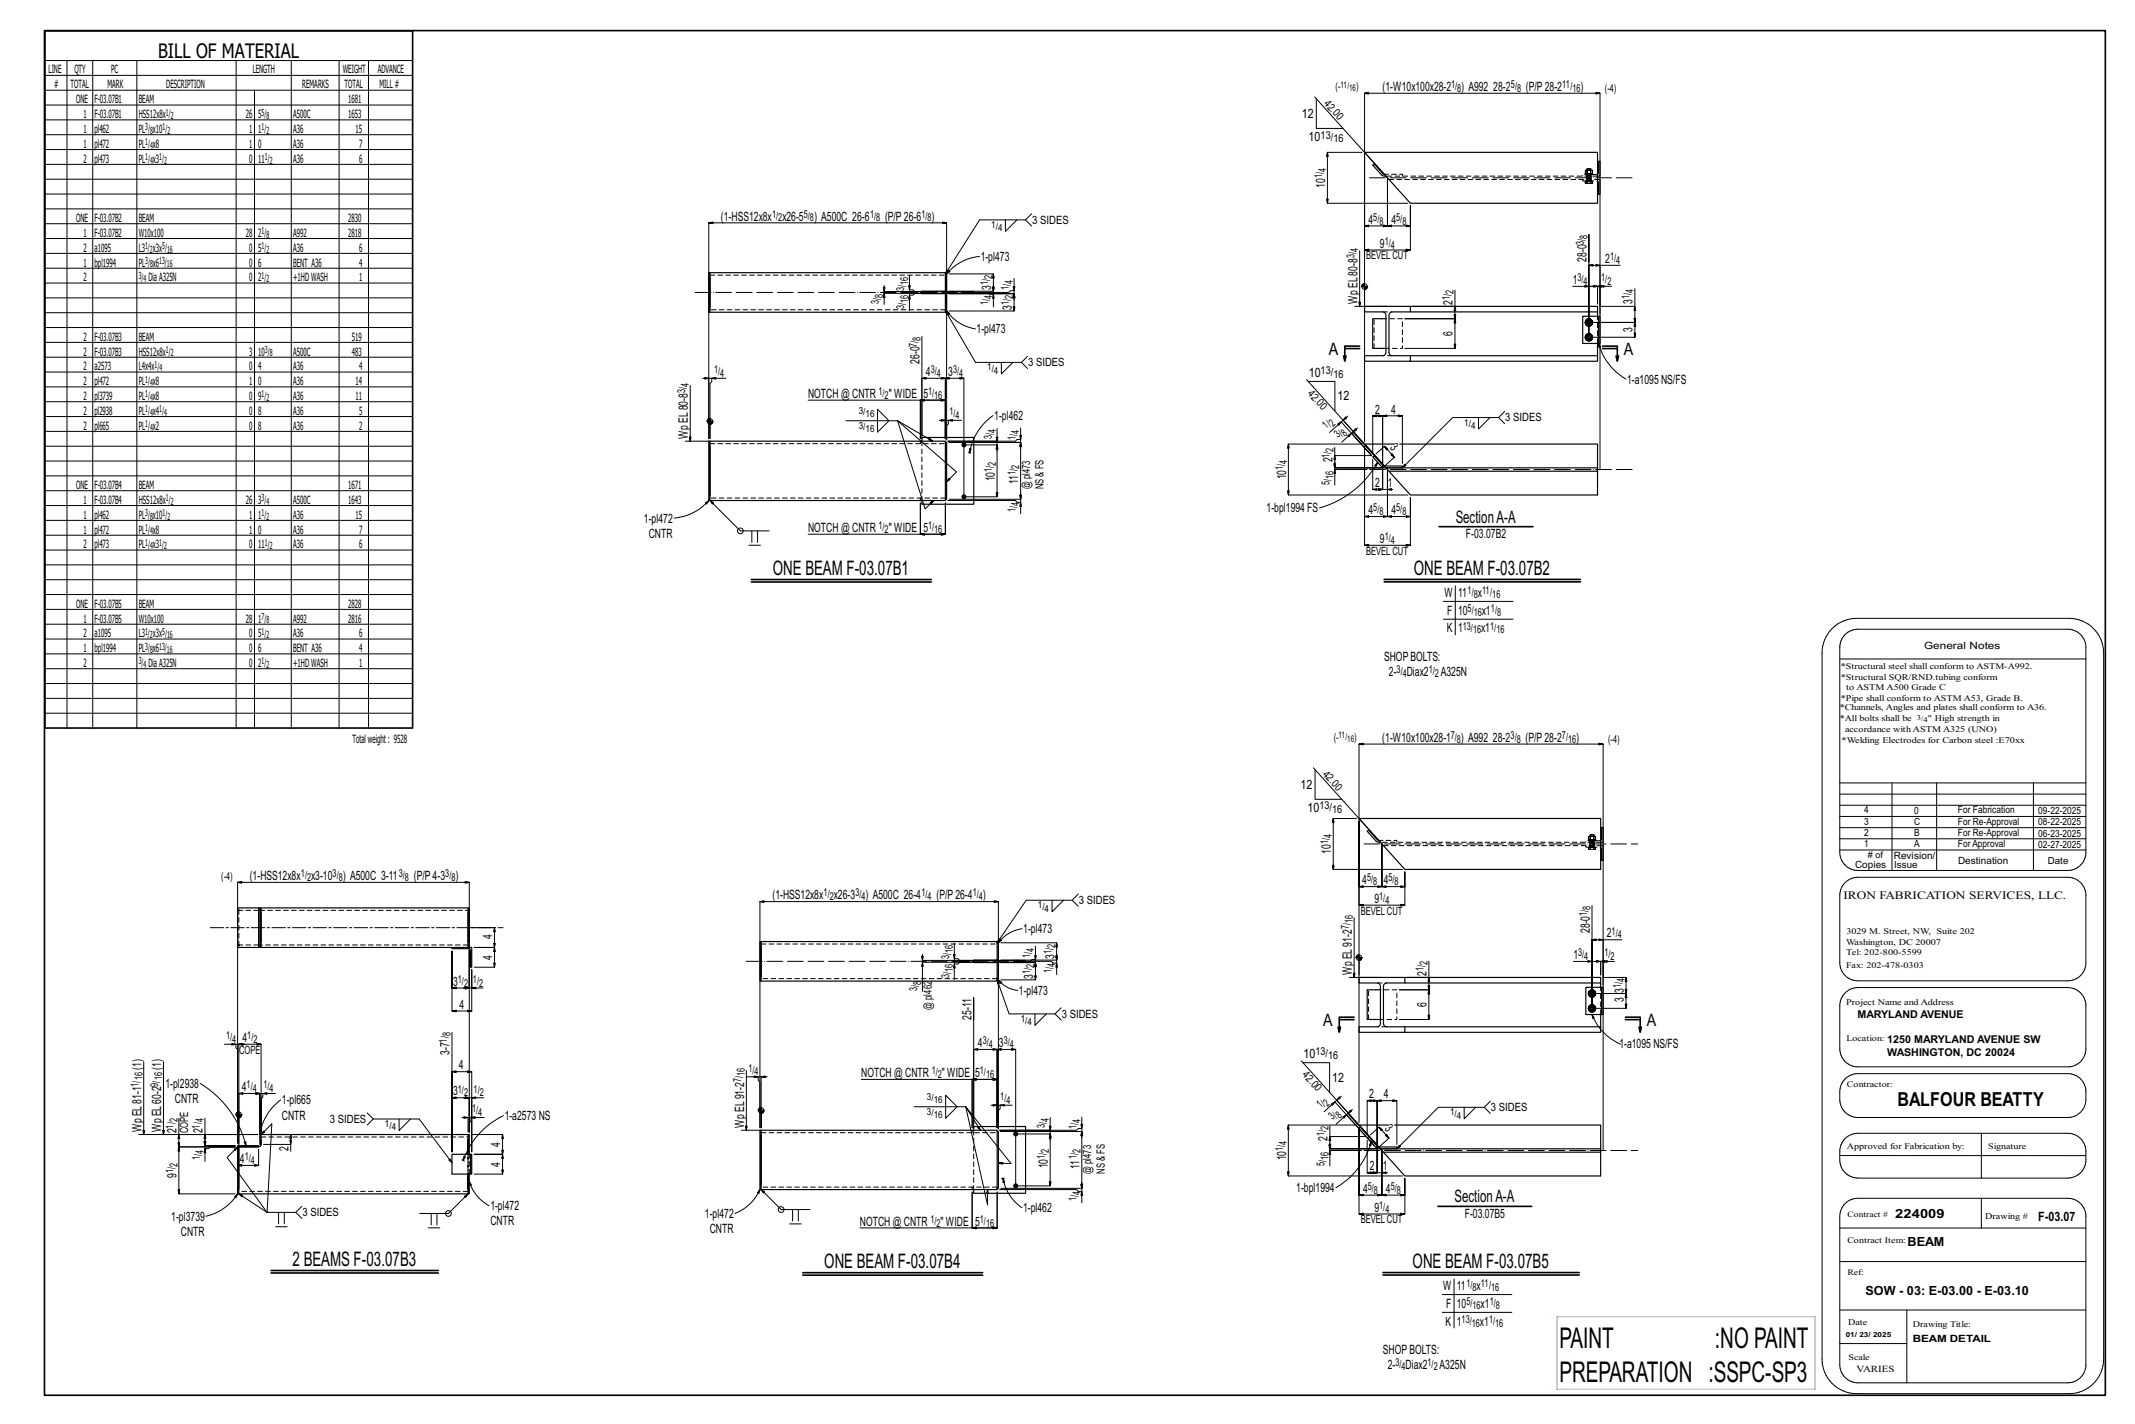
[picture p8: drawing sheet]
<svg xmlns="http://www.w3.org/2000/svg" width="914mm" height="610mm" viewBox="0 0 914 610" stroke-linecap="round" stroke-linejoin="round" font-family="sans-serif">
<defs><g id="words">
<g font-size="12.2">
<text x="667.9" y="577">PAINT</text>
<text x="734.5" y="577">:NO PAINT</text>
<text x="667.9" y="591.5">PREPARATION :SSPC-SP3</text>
</g>
<g font-size="8.6">
<text x="67.8" y="24.7">BILL OF MATERIAL</text>
<text x="331" y="246.1">ONE BEAM F-03.07B1</text>
<text x="605.5" y="246.1">ONE BEAM F-03.07B2</text>
<text x="125.3" y="541.9">2 BEAMS F-03.07B3</text>
<text x="353" y="542.9">ONE BEAM F-03.07B4</text>
<text x="605" y="542.8">ONE BEAM F-03.07B5</text>
</g>
<text font-size="8.3" x="812.7" y="473.4">BALFOUR BEATTY</text>
<g font-size="7.3">
<text x="569.1" y="152.1">A</text>
<text x="695.5" y="152.1">A</text>
<text x="623.5" y="223.7">SectionA-A</text>
<text x="566.7" y="439.3">A</text>
<text x="705.3" y="439.3">A</text>
<text x="622.9" y="514.7">SectionA-A</text>
</g>
<g font-size="5.5">
<text x="592.2" y="38.9">(1-W10x100x28-2</text>
<text x="625.8" y="38.9">) A992</text>
<text x="639.5" y="38.9">28-2</text>
<text x="653.5" y="38.9">(P/P28-2</text>
<text x="676.9" y="38.9">)</text>
<text x="557.6" y="50.4">12</text>
<text x="560.5" y="60.6">10</text>
<text x="567.5" y="80.3" transform="rotate(-90 567.5 80.3)">10</text>
<text x="308.8" y="94.4">(1-HSS12x8x</text>
<text x="335.1" y="94.4">x26-5</text>
<text x="348.7" y="94.4">) A500C 26-6</text>
<text x="379" y="94.4">(P/P26-6</text>
<text x="399" y="94.4">)</text>
<text x="586.1" y="95.7">4</text>
<text x="595.9" y="95.7">4</text>
<text x="591" y="106">9</text>
<text x="420" y="111.7">1-pl473</text>
<text x="679.5" y="112.1" transform="rotate(-90 679.5 112.1)">28-0</text>
<text x="687.5" y="112.6">2</text>
<text x="424.5" y="124.2" transform="rotate(-90 424.5 124.2)">3</text>
<text x="673.6" y="121.6">1</text>
<text x="581.3" y="130.1" transform="rotate(-90 581.3 130.1)">Wp EL80-8</text>
<text x="622.1" y="130.6" transform="rotate(-90 622.1 130.6)">2</text>
<text x="699.2" y="130" transform="rotate(-90 699.2 130)">3</text>
<text x="433.3" y="132.6" transform="rotate(-90 433.3 132.6)">3</text>
<text x="418.3" y="142.7">1-pl473</text>
<text x="622.1" y="143.8" transform="rotate(-90 622.1 143.8)">6</text>
<text x="699.2" y="142.2" transform="rotate(-90 699.2 142.2)">3</text>
<text x="393.9" y="155.8" transform="rotate(-90 393.9 155.8)">26-0</text>
<text x="396.5" y="160.9">4</text>
<text x="406.1" y="160.9">3</text>
<text x="560.5" y="161.2">10</text>
<text x="696.9" y="164.2">1-a1095 NS/FS</text>
<text x="346.1" y="170.3">NOTCH @ CNTR</text>
<text x="380.6" y="170.3">&quot; WIDE</text>
<text x="395.5" y="170.3">5</text>
<text x="572.8" y="171.4">12</text>
<text x="425.8" y="179.8">1-pl462</text>
<text x="589" y="177">2</text>
<text x="595.8" y="177">4</text>
<text x="294.6" y="187.8" transform="rotate(-90 294.6 187.8)">Wp EL80-8</text>
<text x="595.1" y="192" transform="rotate(48 595.1 192)">3</text>
<text x="570.7" y="198" transform="rotate(-90 570.7 198)">2</text>
<text x="426" y="206.1" transform="rotate(-90 426 206.1)">10</text>
<text x="436.1" y="207.3" transform="rotate(-90 436.1 207.3)">11</text>
<text x="550.8" y="205.2" transform="rotate(-90 550.8 205.2)">10</text>
<text x="589" y="208.5">2</text>
<text x="594.4" y="208.5">1</text>
<text x="542.5" y="219.4">1-bpl1994 FS</text>
<text x="586.1" y="220.1">4</text>
<text x="595.9" y="220.1">4</text>
<text x="275.8" y="223.7">1-pl472</text>
<text x="346.1" y="227.7">NOTCH @ CNTR</text>
<text x="380.6" y="227.7">&quot; WIDE</text>
<text x="395.5" y="227.7">5</text>
<text x="277.9" y="230.2">CNTR</text>
<text x="591" y="232.4">9</text>
<text x="627.8" y="230.4">F-03.07B2</text>
<text x="618.6" y="255.5">W</text>
<text x="624.5" y="255.5">11</text>
<text x="632.9" y="255.5">x</text>
<text x="619.8" y="263.1">F</text>
<text x="624.5" y="263.1">10</text>
<text x="634.7" y="263.1">x1</text>
<text x="619.6" y="270.8">K</text>
<text x="624.5" y="270.8">1</text>
<text x="634.4" y="270.8">x1</text>
<text x="592.8" y="282.9">SHOPBOLTS:</text>
<text x="594.9" y="289.4">2-</text>
<text x="602.5" y="289.4">Diax2</text>
<text x="617.1" y="289.4">A325N</text>
<text x="592" y="317.5">(1-W10x100x28-1</text>
<text x="625.7" y="317.5">) A992</text>
<text x="639.4" y="317.5">28-2</text>
<text x="653.4" y="317.5">(P/P28-2</text>
<text x="675.1" y="317.5">)</text>
<text x="557" y="337.6">12</text>
<text x="560" y="347.8">10</text>
<text x="570" y="365.5" transform="rotate(-90 570 365.5)">10</text>
<text x="107" y="376.7">(1-HSS12x8x</text>
<text x="133.2" y="376.7">x3-10</text>
<text x="146.8" y="376.7">) A500C 3-11</text>
<text x="177.2" y="376.7">(P/P4-3</text>
<text x="195.1" y="376.7">)</text>
<text x="583.4" y="378.6">4</text>
<text x="592.6" y="378.6">4</text>
<text x="330.8" y="385">(1-HSS12x8x</text>
<text x="357.1" y="385">x26-3</text>
<text x="370.7" y="385">) A500C 26-4</text>
<text x="401.1" y="385">(P/P26-4</text>
<text x="421" y="385">)</text>
<text x="588.7" y="386.5">9</text>
<text x="438.3" y="399.5">1-pl473</text>
<text x="680.9" y="399.4" transform="rotate(-90 680.9 399.4)">28-0</text>
<text x="688.2" y="401.3">2</text>
<text x="210.8" y="402.2" transform="rotate(-90 210.8 402.2)">4</text>
<text x="210.8" y="410.9" transform="rotate(-90 210.8 410.9)">4</text>
<text x="451.6" y="410.4" transform="rotate(-90 451.6 410.4)">3</text>
<text x="673.8" y="410.6">1</text>
<text x="442.5" y="419" transform="rotate(-90 442.5 419)">3</text>
<text x="579" y="417.4" transform="rotate(-90 579 417.4)">Wp EL91-2</text>
<text x="611" y="417.9" transform="rotate(-90 611 417.9)">2</text>
<text x="194.1" y="422">3</text>
<text x="436.4" y="425.9">1-pl473</text>
<text x="695.4" y="425.1" transform="rotate(-90 695.4 425.1)">3</text>
<text x="196.8" y="431.8">4</text>
<text x="611" y="431.1" transform="rotate(-90 611 431.1)">6</text>
<text x="695.4" y="428.9" transform="rotate(-90 695.4 428.9)">3</text>
<text x="416" y="436.6" transform="rotate(-90 416 436.6)">25-11</text>
<text x="103.9" y="446">4</text>
<text x="418.8" y="448.3">4</text>
<text x="427.8" y="448.3">3</text>
<text x="693.6" y="448.5">1-a1095 NS/FS</text>
<text x="192.6" y="451.6" transform="rotate(-90 192.6 451.6)">3-7</text>
<text x="558.2" y="452.9">10</text>
<text x="60.6" y="458" transform="rotate(-90 60.6 458)">(1)</text>
<text x="69" y="458" transform="rotate(-90 69 458)">(1)</text>
<text x="196.5" y="457.8">4</text>
<text x="368.9" y="461.1">NOTCH @ CNTR</text>
<text x="403.4" y="461.1">&quot; WIDE</text>
<text x="417.6" y="461.1">5</text>
<text x="70.8" y="465.7">1-pl2938</text>
<text x="103.6" y="467.1">4</text>
<text x="570.5" y="463.1">12</text>
<text x="74.9" y="472.2">CNTR</text>
<text x="120.7" y="472.8">1-pl665</text>
<text x="194.1" y="469">3</text>
<text x="586.5" y="470.2">2</text>
<text x="592.6" y="470.2">4</text>
<text x="120.7" y="479.3">CNTR</text>
<text x="216.1" y="479.5">1-a2573 NS</text>
<text x="60.6" y="484.6" transform="rotate(-90 60.6 484.6)">Wp EL81-1</text>
<text x="69" y="484.6" transform="rotate(-90 69 484.6)">Wp EL60-2</text>
<text x="75.6" y="485.2" transform="rotate(-90 75.6 485.2)">2</text>
<text x="86.8" y="485.2" transform="rotate(-90 86.8 485.2)">2</text>
<text x="318.7" y="482.8" transform="rotate(-90 318.7 482.8)">Wp EL91-2</text>
<text x="592.8" y="483.4" transform="rotate(48 592.8 483.4)">3</text>
<text x="214.2" y="490.9" transform="rotate(-90 214.2 490.9)">4</text>
<text x="568.6" y="488.5" transform="rotate(-90 568.6 488.5)">2</text>
<text x="102.7" y="497.9">4</text>
<text x="123.5" y="492.9" transform="rotate(-90 123.5 492.9)">2</text>
<text x="550.8" y="496.7" transform="rotate(-90 550.8 496.7)">10</text>
<text x="214.2" y="499.4" transform="rotate(-90 214.2 499.4)">4</text>
<text x="448.8" y="500.2" transform="rotate(-90 448.8 500.2)">10</text>
<text x="462.3" y="500.4" transform="rotate(-90 462.3 500.4)">11</text>
<text x="586.7" y="501.1">2</text>
<text x="592.2" y="501.1">1</text>
<text x="75.6" y="504.2" transform="rotate(-90 75.6 504.2)">9</text>
<text x="555.2" y="510.4">1-bpl1994</text>
<text x="583.8" y="510.6">4</text>
<text x="593.6" y="510.6">4</text>
<text x="210" y="518.1">1-pl472</text>
<text x="301.9" y="521.4">1-pl472</text>
<text x="438.1" y="518.9">1-pl462</text>
<text x="588.7" y="518.7">9</text>
<text x="627.3" y="521.4">F-03.07B5</text>
<text x="73.4" y="522.6">1-pl3739</text>
<text x="210" y="524.6">CNTR</text>
<text x="304" y="527.9">CNTR</text>
<text x="368.3" y="524.7">NOTCH @ CNTR</text>
<text x="402.8" y="524.7">&quot; WIDE</text>
<text x="417.6" y="524.7">5</text>
<text x="873" y="522.9">F-03.07</text>
<text x="77.5" y="529.1">CNTR</text>
<text x="618.1" y="552.2">W</text>
<text x="624" y="552.2">11</text>
<text x="632.4" y="552.2">x</text>
<text x="619.3" y="559.9">F</text>
<text x="624" y="559.9">10</text>
<text x="634.2" y="559.9">x1</text>
<text x="619.1" y="567.5">K</text>
<text x="624" y="567.5">1</text>
<text x="633.8" y="567.5">x1</text>
<text x="592.3" y="579.6">SHOPBOLTS:</text>
<text x="594.4" y="586.1">2-</text>
<text x="602" y="586.1">Diax2</text>
<text x="616.6" y="586.1">A325N</text>
</g>
<g font-size="5.4">
<text x="811.7" y="521.2">224009</text>
<text x="817" y="533.5">BEAM</text>
<text x="799" y="554.6">SOW - 03: E-03.00 - E-03.10</text>
</g>
<g font-size="4.9">
<text x="20.8" y="31.2">LINE</text>
<text x="31.8" y="31.2">QTY</text>
<text x="47.6" y="31.2">PC</text>
<text x="108.2" y="31.2">LENGTH</text>
<text x="146.8" y="31.2">WEIGHT</text>
<text x="161.8" y="31.2">ADVANCE</text>
<text x="23.2" y="37.5">#</text>
<text x="30.3" y="37.5">TOTAL</text>
<text x="46" y="37.5">MARK</text>
<text x="71.2" y="37.5">DESCRIPTION</text>
<text x="129.5" y="37.5">REMARKS</text>
<text x="147.6" y="37.5">TOTAL</text>
<text x="162.5" y="37.5">MILL #</text>
<text x="32.6" y="44.2">ONE</text>
<text x="40.5" y="44.2">F-03.07B1</text>
<text x="59.4" y="44.2">BEAM</text>
<text x="149.2" y="44.2">1681</text>
<text x="35.8" y="50.6">1</text>
<text x="40.5" y="50.6">F-03.07B1</text>
<text x="59.4" y="50.6">HSS12x8x</text>
<text x="105.3" y="50.6">26</text>
<text x="110.6" y="50.6">5</text>
<text x="125.5" y="50.6">A500C</text>
<text x="149.2" y="50.6">1653</text>
<text x="35.8" y="56.9">1</text>
<text x="40.5" y="56.9">pl462</text>
<text x="59.4" y="56.9">PL x10</text>
<text x="106.8" y="56.9">1</text>
<text x="110.6" y="56.9">1</text>
<text x="125.5" y="56.9">A36</text>
<text x="152.3" y="56.9">15</text>
<text x="35.8" y="63.3">1</text>
<text x="40.5" y="63.3">pl472</text>
<text x="59.4" y="63.3">PL x8</text>
<text x="106.8" y="63.3">1</text>
<text x="110.6" y="63.3">0</text>
<text x="125.5" y="63.3">A36</text>
<text x="153.9" y="63.3">7</text>
<text x="35.8" y="69.6">2</text>
<text x="40.5" y="69.6">pl473</text>
<text x="59.4" y="69.6">PL x3</text>
<text x="106.8" y="69.6">0</text>
<text x="110.6" y="69.6">11</text>
<text x="125.5" y="69.6">A36</text>
<text x="153.9" y="69.6">6</text>
<text x="32.6" y="95">ONE</text>
<text x="40.5" y="95">F-03.07B2</text>
<text x="59.4" y="95">BEAM</text>
<text x="149.2" y="95">2830</text>
<text x="442.1" y="95.7">3 SIDES</text>
<text x="35.8" y="101.4">1</text>
<text x="40.5" y="101.4">F-03.07B2</text>
<text x="59.4" y="101.4">W10x100</text>
<text x="105.3" y="101.4">28</text>
<text x="110.6" y="101.4">2</text>
<text x="125.5" y="101.4">A992</text>
<text x="149.2" y="101.4">2818</text>
<text x="35.8" y="107.7">2</text>
<text x="40.5" y="107.7">a1095</text>
<text x="59.4" y="107.7">L3 x3x</text>
<text x="106.8" y="107.7">0</text>
<text x="110.6" y="107.7">5</text>
<text x="125.5" y="107.7">A36</text>
<text x="153.9" y="107.7">6</text>
<text x="585.1" y="111.1">BEVELCUT</text>
<text x="35.8" y="114.1">1</text>
<text x="40.5" y="114.1">bpl1994</text>
<text x="59.4" y="114.1">PL x6</text>
<text x="106.8" y="114.1">0</text>
<text x="110.6" y="114.1">6</text>
<text x="125.5" y="114.1">BENT A36</text>
<text x="153.9" y="114.1">4</text>
<text x="35.8" y="120.4">2</text>
<text x="63.5" y="120.4">DiaA325N</text>
<text x="106.8" y="120.4">0</text>
<text x="110.6" y="120.4">2</text>
<text x="125.5" y="120.4">+1HD WASH</text>
<text x="153.9" y="120.4">1</text>
<text x="35.8" y="145.8">2</text>
<text x="40.5" y="145.8">F-03.07B3</text>
<text x="59.4" y="145.8">BEAM</text>
<text x="150.7" y="145.8">519</text>
<text x="35.8" y="152.2">2</text>
<text x="40.5" y="152.2">F-03.07B3</text>
<text x="59.4" y="152.2">HSS12x8x</text>
<text x="106.8" y="152.2">3</text>
<text x="110.6" y="152.2">10</text>
<text x="125.5" y="152.2">A500C</text>
<text x="150.7" y="152.2">483</text>
<text x="35.8" y="158.5">2</text>
<text x="40.5" y="158.5">a2573</text>
<text x="59.4" y="158.5">L4x4x</text>
<text x="106.8" y="158.5">0</text>
<text x="110.6" y="158.5">4</text>
<text x="125.5" y="158.5">A36</text>
<text x="153.9" y="158.5">4</text>
<text x="440.4" y="156.7">3 SIDES</text>
<text x="35.8" y="164.9">2</text>
<text x="40.5" y="164.9">pl472</text>
<text x="59.4" y="164.9">PL x8</text>
<text x="106.8" y="164.9">1</text>
<text x="110.6" y="164.9">0</text>
<text x="125.5" y="164.9">A36</text>
<text x="152.3" y="164.9">14</text>
<text x="35.8" y="171.2">2</text>
<text x="40.5" y="171.2">pl3739</text>
<text x="59.4" y="171.2">PL x8</text>
<text x="106.8" y="171.2">0</text>
<text x="110.6" y="171.2">9</text>
<text x="125.5" y="171.2">A36</text>
<text x="152.3" y="171.2">11</text>
<text x="35.8" y="177.6">2</text>
<text x="40.5" y="177.6">pl2938</text>
<text x="59.4" y="177.6">PL x4</text>
<text x="106.8" y="177.6">0</text>
<text x="110.6" y="177.6">8</text>
<text x="125.5" y="177.6">A36</text>
<text x="153.9" y="177.6">5</text>
<text x="35.8" y="183.9">2</text>
<text x="40.5" y="183.9">pl665</text>
<text x="59.4" y="183.9">PL x2</text>
<text x="106.8" y="183.9">0</text>
<text x="110.6" y="183.9">8</text>
<text x="125.5" y="183.9">A36</text>
<text x="153.9" y="183.9">2</text>
<text x="644.7" y="180.3">3 SIDES</text>
<text x="32.6" y="209.3">ONE</text>
<text x="40.5" y="209.3">F-03.07B4</text>
<text x="59.4" y="209.3">BEAM</text>
<text x="149.2" y="209.3">1671</text>
<text x="441.2" y="209.4" transform="rotate(-90 441.2 209.4)">@ pl473</text>
<text x="447" y="209.4" transform="rotate(-90 447 209.4)">NS &amp; FS</text>
<text x="35.8" y="215.7">1</text>
<text x="40.5" y="215.7">F-03.07B4</text>
<text x="59.4" y="215.7">HSS12x8x</text>
<text x="105.3" y="215.7">26</text>
<text x="110.6" y="215.7">3</text>
<text x="125.5" y="215.7">A500C</text>
<text x="149.2" y="215.7">1643</text>
<text x="35.8" y="222">1</text>
<text x="40.5" y="222">pl462</text>
<text x="59.4" y="222">PL x10</text>
<text x="106.8" y="222">1</text>
<text x="110.6" y="222">1</text>
<text x="125.5" y="222">A36</text>
<text x="152.3" y="222">15</text>
<text x="35.8" y="228.4">1</text>
<text x="40.5" y="228.4">pl472</text>
<text x="59.4" y="228.4">PL x8</text>
<text x="106.8" y="228.4">1</text>
<text x="110.6" y="228.4">0</text>
<text x="125.5" y="228.4">A36</text>
<text x="153.9" y="228.4">7</text>
<text x="35.8" y="234.7">2</text>
<text x="40.5" y="234.7">pl473</text>
<text x="59.4" y="234.7">PL x3</text>
<text x="106.8" y="234.7">0</text>
<text x="110.6" y="234.7">11</text>
<text x="125.5" y="234.7">A36</text>
<text x="153.9" y="234.7">6</text>
<text x="585.1" y="237.5">BEVELCUT</text>
<text x="32.6" y="260.1">ONE</text>
<text x="40.5" y="260.1">F-03.07B5</text>
<text x="59.4" y="260.1">BEAM</text>
<text x="149.2" y="260.1">2828</text>
<text x="35.8" y="266.5">1</text>
<text x="40.5" y="266.5">F-03.07B5</text>
<text x="59.4" y="266.5">W10x100</text>
<text x="105.3" y="266.5">28</text>
<text x="110.6" y="266.5">1</text>
<text x="125.5" y="266.5">A992</text>
<text x="149.2" y="266.5">2816</text>
<text x="35.8" y="272.8">2</text>
<text x="40.5" y="272.8">a1095</text>
<text x="59.4" y="272.8">L3 x3x</text>
<text x="106.8" y="272.8">0</text>
<text x="110.6" y="272.8">5</text>
<text x="125.5" y="272.8">A36</text>
<text x="153.9" y="272.8">6</text>
<text x="35.8" y="279.2">1</text>
<text x="40.5" y="279.2">bpl1994</text>
<text x="59.4" y="279.2">PL x6</text>
<text x="106.8" y="279.2">0</text>
<text x="110.6" y="279.2">6</text>
<text x="125.5" y="279.2">BENT A36</text>
<text x="153.9" y="279.2">4</text>
<text x="35.8" y="285.5">2</text>
<text x="63.5" y="285.5">DiaA325N</text>
<text x="106.8" y="285.5">0</text>
<text x="110.6" y="285.5">2</text>
<text x="125.5" y="285.5">+1HD WASH</text>
<text x="153.9" y="285.5">1</text>
<text x="151" y="318.1">Totalweight : 9528</text>
<text x="462.1" y="387">3 SIDES</text>
<text x="789.5" y="384.8">IRON FABRICATION SERVICES, LLC.</text>
<text x="582.8" y="391.5">BEVELCUT</text>
<text x="399.1" y="432.3" transform="rotate(-90 399.1 432.3)">@ pl462</text>
<text x="454.7" y="435.6">3 SIDES</text>
<text x="102.4" y="451.1">COPE</text>
<text x="638.6" y="475.6">3 SIDES</text>
<text x="80.6" y="485.2" transform="rotate(-90 80.6 485.2)">COPE</text>
<text x="141.3" y="480.6">3 SIDES</text>
<text x="467.4" y="502.5" transform="rotate(-90 467.4 502.5)">@ pl473</text>
<text x="473.2" y="502.5" transform="rotate(-90 473.2 502.5)">NS &amp; FS</text>
<text x="129.6" y="520.6">3 SIDES</text>
<text x="582.8" y="523.7">BEVELCUT</text>
</g>
<g font-size="4.7">
<text x="572" y="38.6">(-</text>
<text x="580.8" y="38.6">)</text>
<text x="621.5" y="37.7">1/</text>
<text x="624.1" y="39.3">8</text>
<text x="647.1" y="37.7">5/</text>
<text x="649.7" y="39.3">8</text>
<text x="669.1" y="37.7">11/</text>
<text x="673.5" y="39.3">16</text>
<text x="687.4" y="39.3">(-4)</text>
<text x="566.8" y="44.4" transform="rotate(48 566.8 44.4)">42.0</text>
<text x="565.6" y="59.3">13/</text>
<text x="571.1" y="61">16</text>
<text x="566.3" y="76.2" transform="rotate(-90 566.3 76.2)">1/</text>
<text x="567.9" y="73.6" transform="rotate(-90 567.9 73.6)">4</text>
<text x="330.7" y="93.2">1/</text>
<text x="333.3" y="94.8">2</text>
<text x="344.3" y="93.2">5/</text>
<text x="346.9" y="94.8">8</text>
<text x="372.6" y="93.2">1/</text>
<text x="375.2" y="94.8">8</text>
<text x="394.6" y="93.2">1/</text>
<text x="397.2" y="94.8">8</text>
<text x="588.2" y="94.5">5/</text>
<text x="598" y="94.5">5/</text>
<text x="590.8" y="96.1">8</text>
<text x="600.6" y="96.1">8</text>
<text x="593.1" y="104.8">1/</text>
<text x="595.7" y="106.4">4</text>
<text x="678.3" y="104.8" transform="rotate(-90 678.3 104.8)">3/</text>
<text x="679.9" y="102.2" transform="rotate(-90 679.9 102.2)">8</text>
<text x="580.1" y="110.6" transform="rotate(-90 580.1 110.6)">3/</text>
<text x="581.8" y="108" transform="rotate(-90 581.8 108)">4</text>
<text x="689.5" y="111.3">1/</text>
<text x="692.2" y="113">4</text>
<text x="424.9" y="119.5" transform="rotate(-90 424.9 119.5)">2</text>
<text x="387.3" y="124.8" transform="rotate(-90 387.3 124.8)">3/</text>
<text x="388.9" y="122.2" transform="rotate(-90 388.9 122.2)">16</text>
<text x="423.2" y="122.1" transform="rotate(-90 423.2 122.1)">1/</text>
<text x="432.1" y="124.3" transform="rotate(-90 432.1 124.3)">1/</text>
<text x="433.7" y="121.7" transform="rotate(-90 433.7 121.7)">4</text>
<text x="622.6" y="126" transform="rotate(-90 622.6 126)">2</text>
<text x="675.6" y="120.3">3/</text>
<text x="678.2" y="122">4</text>
<text x="685.8" y="120.3">1/</text>
<text x="688.4" y="122">2</text>
<text x="699.6" y="125.3" transform="rotate(-90 699.6 125.3)">4</text>
<text x="376.4" y="130.3" transform="rotate(-90 376.4 130.3)">3/</text>
<text x="378.1" y="127.7" transform="rotate(-90 378.1 127.7)">8</text>
<text x="388.9" y="129.6" transform="rotate(-90 388.9 129.6)">16</text>
<text x="423.2" y="130.6" transform="rotate(-90 423.2 130.6)">1/</text>
<text x="424.9" y="128" transform="rotate(-90 424.9 128)">4</text>
<text x="432.1" y="130.6" transform="rotate(-90 432.1 130.6)">1/</text>
<text x="433.7" y="128" transform="rotate(-90 433.7 128)">2</text>
<text x="620.9" y="128.6" transform="rotate(-90 620.9 128.6)">1/</text>
<text x="698" y="127.9" transform="rotate(-90 698 127.9)">1/</text>
<text x="387.3" y="132.2" transform="rotate(-90 387.3 132.2)">3/</text>
<text x="392.6" y="148.4" transform="rotate(-90 392.6 148.4)">7/</text>
<text x="394.3" y="145.8" transform="rotate(-90 394.3 145.8)">8</text>
<text x="305.8" y="159.7">1/</text>
<text x="308.4" y="161.4">4</text>
<text x="398.6" y="159.7">3/</text>
<text x="401.2" y="161.4">4</text>
<text x="408.2" y="159.7">3/</text>
<text x="410.8" y="161.4">4</text>
<text x="565.6" y="160">13/</text>
<text x="571.1" y="161.7">16</text>
<text x="295" y="165.7" transform="rotate(-90 295 165.7)">4</text>
<text x="293.4" y="168.3" transform="rotate(-90 293.4 168.3)">3/</text>
<text x="376.3" y="169.1">1/</text>
<text x="378.9" y="170.7">2</text>
<text x="397.5" y="169.1">1/</text>
<text x="400.1" y="170.7">16</text>
<text x="559.9" y="168.6" transform="rotate(48 559.9 168.6)">42.0</text>
<text x="406.6" y="177.7">1/</text>
<text x="409.3" y="179.4">4</text>
<text x="426.5" y="185.2" transform="rotate(-90 426.5 185.2)">4</text>
<text x="436.5" y="185.7" transform="rotate(-90 436.5 185.7)">4</text>
<text x="567.9" y="183.5" transform="rotate(-42 567.9 183.5)">1/</text>
<text x="571" y="182.9" transform="rotate(-42 571 182.9)">2</text>
<text x="424.8" y="187.8" transform="rotate(-90 424.8 187.8)">3/</text>
<text x="434.9" y="188.3" transform="rotate(-90 434.9 188.3)">1/</text>
<text x="573.1" y="187.6" transform="rotate(-42 573.1 187.6)">3/</text>
<text x="576.2" y="187.1" transform="rotate(-42 576.2 187.1)">8</text>
<text x="569.4" y="195.9" transform="rotate(-90 569.4 195.9)">1/</text>
<text x="571.1" y="193.3" transform="rotate(-90 571.1 193.3)">2</text>
<text x="424.8" y="202" transform="rotate(-90 424.8 202)">1/</text>
<text x="426.5" y="199.3" transform="rotate(-90 426.5 199.3)">2</text>
<text x="434.9" y="203.2" transform="rotate(-90 434.9 203.2)">1/</text>
<text x="436.5" y="200.6" transform="rotate(-90 436.5 200.6)">2</text>
<text x="549.6" y="201.1" transform="rotate(-90 549.6 201.1)">1/</text>
<text x="551.2" y="198.5" transform="rotate(-90 551.2 198.5)">4</text>
<text x="569.4" y="207.6" transform="rotate(-90 569.4 207.6)">5/</text>
<text x="571.1" y="205" transform="rotate(-90 571.1 205)">16</text>
<text x="434.9" y="219.2" transform="rotate(-90 434.9 219.2)">1/</text>
<text x="436.5" y="216.5" transform="rotate(-90 436.5 216.5)">4</text>
<text x="588.2" y="218.9">5/</text>
<text x="590.8" y="220.5">8</text>
<text x="598" y="218.9">5/</text>
<text x="600.6" y="220.5">8</text>
<text x="376.3" y="226.5">1/</text>
<text x="397.5" y="226.5">1/</text>
<text x="378.9" y="228.1">2</text>
<text x="400.1" y="228.1">16</text>
<text x="593.1" y="231.2">1/</text>
<text x="595.7" y="232.9">4</text>
<text x="628.6" y="254.3">1/</text>
<text x="631.2" y="255.9">8</text>
<text x="634.8" y="254.3">11/</text>
<text x="639.1" y="255.9">16</text>
<text x="628.6" y="261.9">5/</text>
<text x="631.2" y="263.5">16</text>
<text x="638.6" y="261.9">1/</text>
<text x="641.2" y="263.5">8</text>
<text x="626.5" y="269.5">13/</text>
<text x="638.3" y="269.5">1/</text>
<text x="630.9" y="271.2">16</text>
<text x="640.9" y="271.2">16</text>
<text x="598.1" y="288.2">3/</text>
<text x="600.8" y="289.8">4</text>
<text x="611.9" y="288.2">1/</text>
<text x="614.5" y="289.8">2</text>
<text x="571.2" y="317.2">(-</text>
<text x="580" y="317.2">)</text>
<text x="621.3" y="316.3">7/</text>
<text x="623.9" y="318">8</text>
<text x="647" y="316.3">3/</text>
<text x="649.6" y="318">8</text>
<text x="669" y="316.3">7/</text>
<text x="671.6" y="318">16</text>
<text x="688.7" y="318.1">(-4)</text>
<text x="566.3" y="331.6" transform="rotate(48 566.3 331.6)">42.0</text>
<text x="565.1" y="346.5">13/</text>
<text x="570.5" y="348.2">16</text>
<text x="570.4" y="358.8" transform="rotate(-90 570.4 358.8)">4</text>
<text x="568.8" y="361.4" transform="rotate(-90 568.8 361.4)">1/</text>
<text x="94.8" y="376.9">(-4)</text>
<text x="128.9" y="375.5">1/</text>
<text x="131.5" y="377.2">2</text>
<text x="142.5" y="375.5">3/</text>
<text x="145.1" y="377.2">8</text>
<text x="170.8" y="375.5">3/</text>
<text x="173.4" y="377.2">8</text>
<text x="190.7" y="375.5">3/</text>
<text x="193.3" y="377.2">8</text>
<text x="585.5" y="377.3">5/</text>
<text x="594.7" y="377.3">5/</text>
<text x="352.8" y="383.7">1/</text>
<text x="366.3" y="383.7">3/</text>
<text x="394.7" y="383.7">1/</text>
<text x="416.7" y="383.7">1/</text>
<text x="588.1" y="379">8</text>
<text x="597.3" y="379">8</text>
<text x="355.4" y="385.4">2</text>
<text x="369" y="385.4">4</text>
<text x="397.3" y="385.4">4</text>
<text x="419.3" y="385.4">4</text>
<text x="590.7" y="385.3">1/</text>
<text x="593.3" y="386.9">4</text>
<text x="681.3" y="389.4" transform="rotate(-90 681.3 389.4)">8</text>
<text x="579.4" y="395.3" transform="rotate(-90 579.4 395.3)">16</text>
<text x="679.6" y="392" transform="rotate(-90 679.6 392)">1/</text>
<text x="577.7" y="397.9" transform="rotate(-90 577.7 397.9)">7/</text>
<text x="690.2" y="400.1">1/</text>
<text x="692.9" y="401.7">4</text>
<text x="408.2" y="408" transform="rotate(-90 408.2 408)">16</text>
<text x="442.9" y="407.5" transform="rotate(-90 442.9 407.5)">4</text>
<text x="452" y="405.8" transform="rotate(-90 452 405.8)">2</text>
<text x="406.5" y="410.6" transform="rotate(-90 406.5 410.6)">3/</text>
<text x="441.2" y="410.1" transform="rotate(-90 441.2 410.1)">1/</text>
<text x="450.3" y="408.4" transform="rotate(-90 450.3 408.4)">1/</text>
<text x="452" y="413.8" transform="rotate(-90 452 413.8)">4</text>
<text x="611.4" y="413.2" transform="rotate(-90 611.4 413.2)">2</text>
<text x="675.9" y="409.3">3/</text>
<text x="678.5" y="411">4</text>
<text x="687.1" y="409.3">1/</text>
<text x="689.7" y="411">2</text>
<text x="406.5" y="418.6" transform="rotate(-90 406.5 418.6)">3/</text>
<text x="408.2" y="416" transform="rotate(-90 408.2 416)">16</text>
<text x="441.2" y="416.9" transform="rotate(-90 441.2 416.9)">1/</text>
<text x="442.9" y="414.3" transform="rotate(-90 442.9 414.3)">2</text>
<text x="450.3" y="416.4" transform="rotate(-90 450.3 416.4)">1/</text>
<text x="609.7" y="415.9" transform="rotate(-90 609.7 415.9)">1/</text>
<text x="196.1" y="420.7">1/</text>
<text x="198.7" y="422.4">2</text>
<text x="202.6" y="420.7">1/</text>
<text x="205.2" y="422.4">2</text>
<text x="392.8" y="424.4" transform="rotate(-90 392.8 424.4)">3/</text>
<text x="394.5" y="421.7" transform="rotate(-90 394.5 421.7)">8</text>
<text x="694.2" y="423" transform="rotate(-90 694.2 423)">1/</text>
<text x="695.8" y="420.4" transform="rotate(-90 695.8 420.4)">4</text>
<text x="193" y="443.7" transform="rotate(-90 193 443.7)">8</text>
<text x="96.9" y="444.8">1/</text>
<text x="99.5" y="446.5">4</text>
<text x="105.9" y="444.8">1/</text>
<text x="108.5" y="446.5">2</text>
<text x="191.3" y="446.3" transform="rotate(-90 191.3 446.3)">1/</text>
<text x="420.9" y="447">3/</text>
<text x="423.5" y="448.7">4</text>
<text x="429.9" y="447">3/</text>
<text x="432.5" y="448.7">4</text>
<text x="563.4" y="451.6">13/</text>
<text x="568.8" y="453.3">16</text>
<text x="319.1" y="460.7" transform="rotate(-90 319.1 460.7)">16</text>
<text x="320.6" y="458.7">1/</text>
<text x="323.2" y="460.4">4</text>
<text x="399" y="459.8">1/</text>
<text x="401.6" y="461.5">2</text>
<text x="419.7" y="459.8">1/</text>
<text x="422.3" y="461.5">16</text>
<text x="557.6" y="460.2" transform="rotate(48 557.6 460.2)">42.0</text>
<text x="59.3" y="465.2" transform="rotate(-90 59.3 465.2)">1/</text>
<text x="61" y="462.5" transform="rotate(-90 61 462.5)">16</text>
<text x="67.8" y="465.2" transform="rotate(-90 67.8 465.2)">9/</text>
<text x="69.4" y="462.5" transform="rotate(-90 69.4 462.5)">16</text>
<text x="105.6" y="465.9">1/</text>
<text x="108.3" y="467.5">4</text>
<text x="112.8" y="465.9">1/</text>
<text x="115.5" y="467.5">4</text>
<text x="196.1" y="467.7">1/</text>
<text x="202.8" y="467.7">1/</text>
<text x="317.4" y="463.3" transform="rotate(-90 317.4 463.3)">7/</text>
<text x="198.7" y="469.4">2</text>
<text x="205.5" y="469.4">2</text>
<text x="428.4" y="470.9">1/</text>
<text x="431" y="472.6">4</text>
<text x="568.6" y="473.7" transform="rotate(-42 568.6 473.7)">2</text>
<text x="202.2" y="476.2">1/</text>
<text x="204.9" y="477.8">4</text>
<text x="565.6" y="474.3" transform="rotate(-42 565.6 474.3)">1/</text>
<text x="570.7" y="479.6" transform="rotate(-42 570.7 479.6)">3/</text>
<text x="573.8" y="479.1" transform="rotate(-42 573.8 479.1)">8</text>
<text x="74.4" y="483.1" transform="rotate(-90 74.4 483.1)">1/</text>
<text x="76" y="480.5" transform="rotate(-90 76 480.5)">2</text>
<text x="85.5" y="483.1" transform="rotate(-90 85.5 483.1)">1/</text>
<text x="87.2" y="480.5" transform="rotate(-90 87.2 480.5)">4</text>
<text x="447.5" y="482.8" transform="rotate(-90 447.5 482.8)">3/</text>
<text x="449.2" y="480.2" transform="rotate(-90 449.2 480.2)">4</text>
<text x="461.1" y="483.3" transform="rotate(-90 461.1 483.3)">1/</text>
<text x="462.7" y="480.7" transform="rotate(-90 462.7 480.7)">4</text>
<text x="569" y="483.8" transform="rotate(-90 569 483.8)">2</text>
<text x="551.2" y="490" transform="rotate(-90 551.2 490)">4</text>
<text x="567.3" y="486.4" transform="rotate(-90 567.3 486.4)">1/</text>
<text x="85.5" y="496.4" transform="rotate(-90 85.5 496.4)">1/</text>
<text x="87.2" y="493.8" transform="rotate(-90 87.2 493.8)">4</text>
<text x="104.8" y="496.7">1/</text>
<text x="447.5" y="496.1" transform="rotate(-90 447.5 496.1)">1/</text>
<text x="449.2" y="493.5" transform="rotate(-90 449.2 493.5)">2</text>
<text x="461.1" y="496.3" transform="rotate(-90 461.1 496.3)">1/</text>
<text x="462.7" y="493.6" transform="rotate(-90 462.7 493.6)">2</text>
<text x="549.5" y="492.6" transform="rotate(-90 549.5 492.6)">1/</text>
<text x="569" y="496.5" transform="rotate(-90 569 496.5)">16</text>
<text x="74.4" y="502.2" transform="rotate(-90 74.4 502.2)">1/</text>
<text x="76" y="499.6" transform="rotate(-90 76 499.6)">2</text>
<text x="107.4" y="498.3">4</text>
<text x="567.3" y="499.1" transform="rotate(-90 567.3 499.1)">5/</text>
<text x="585.8" y="509.4">5/</text>
<text x="595.6" y="509.4">5/</text>
<text x="461.1" y="514.1" transform="rotate(-90 461.1 514.1)">1/</text>
<text x="462.7" y="511.5" transform="rotate(-90 462.7 511.5)">4</text>
<text x="588.4" y="511">8</text>
<text x="598.2" y="511">8</text>
<text x="590.7" y="517.5">1/</text>
<text x="593.3" y="519.1">4</text>
<text x="398.5" y="523.4">1/</text>
<text x="401.1" y="525.1">2</text>
<text x="419.7" y="523.4">1/</text>
<text x="422.3" y="525.1">16</text>
<text x="628.1" y="551">1/</text>
<text x="634.3" y="551">11/</text>
<text x="630.7" y="552.7">8</text>
<text x="638.6" y="552.7">16</text>
<text x="628.1" y="558.6">5/</text>
<text x="630.7" y="560.3">16</text>
<text x="638" y="558.6">1/</text>
<text x="640.7" y="560.3">8</text>
<text x="626" y="566.2">13/</text>
<text x="630.4" y="567.9">16</text>
<text x="637.7" y="566.2">1/</text>
<text x="640.4" y="567.9">16</text>
<text x="597.6" y="584.9">3/</text>
<text x="600.2" y="586.5">4</text>
<text x="611.4" y="584.9">1/</text>
<text x="614" y="586.5">2</text>
</g>
<g font-size="4.6">
<text x="795.6" y="436">MARYLAND AVENUE</text>
<text x="808.3" y="446.4">1250 MARYLAND AVENUE SW</text>
<text x="808.3" y="452">WASHINGTON, DC 20024</text>
</g>
<g font-size="4.3">
<text x="824.1" y="277.6">General Notes</text>
<text x="798.4" y="353">3</text>
<text x="798.4" y="348.2">4</text>
<text x="819.8" y="353.1">C</text>
<text x="819.8" y="348.3">0</text>
<text x="838.6" y="353">For Re-Approval</text>
<text x="838.6" y="348.2">For Fabrication</text>
<text x="873" y="353.3">08-22-2025</text>
<text x="873" y="348.5">09-22-2025</text>
<text x="798.4" y="357.8">2</text>
<text x="819.8" y="357.9">B</text>
<text x="838.6" y="357.8">For Re-Approval</text>
<text x="873" y="358.1">06-23-2025</text>
<text x="798.4" y="362.6">1</text>
<text x="819.8" y="362.6">A</text>
<text x="838.6" y="362.6">For Approval</text>
<text x="873" y="362.9">02-27-2025</text>
<text x="794.5" y="371.5">Copies</text>
<text x="811.1" y="367.7">Revision/</text>
<text x="838.6" y="369.7">Destination</text>
<text x="819.2" y="574.6">BEAM DETAIL</text>
</g>
<g font-size="4.2">
<text x="71.1" y="49.5">1/</text>
<text x="73.1" y="51">2</text>
<text x="112" y="49.5">5/</text>
<text x="114.1" y="51">8</text>
<text x="62.2" y="55.8">3/</text>
<text x="64.2" y="57.3">8</text>
<text x="69.7" y="55.8">1/</text>
<text x="71.7" y="57.3">2</text>
<text x="112" y="55.8">1/</text>
<text x="114.1" y="57.3">2</text>
<text x="62.2" y="62.2">1/</text>
<text x="64.2" y="63.7">4</text>
<text x="62.2" y="68.5">1/</text>
<text x="64.2" y="70">4</text>
<text x="68.2" y="68.5">1/</text>
<text x="70.3" y="70">2</text>
<text x="113.5" y="68.5">1/</text>
<text x="115.5" y="70">2</text>
<text x="112" y="100.3">1/</text>
<text x="114.1" y="101.8">8</text>
<text x="424.5" y="97.5">1/</text>
<text x="427.4" y="99">4</text>
<text x="62.2" y="106.6">1/</text>
<text x="69.5" y="106.6">5/</text>
<text x="112" y="106.6">1/</text>
<text x="62.2" y="113">3/</text>
<text x="64.2" y="108.1">2</text>
<text x="68.2" y="113">13/</text>
<text x="71.6" y="108.1">16</text>
<text x="114.1" y="108.1">2</text>
<text x="59.4" y="119.3">3/</text>
<text x="64.2" y="114.5">8</text>
<text x="71.5" y="114.5">16</text>
<text x="112" y="119.3">1/</text>
<text x="61.5" y="120.8">4</text>
<text x="114.1" y="120.8">2</text>
<text x="71.1" y="151.1">1/</text>
<text x="73.1" y="152.6">2</text>
<text x="113.5" y="151.1">3/</text>
<text x="115.5" y="152.6">8</text>
<text x="66.2" y="157.4">1/</text>
<text x="68.3" y="158.9">4</text>
<text x="422.8" y="158.6">1/</text>
<text x="425.7" y="160">4</text>
<text x="62.2" y="163.8">1/</text>
<text x="64.2" y="165.3">4</text>
<text x="62.2" y="170.1">1/</text>
<text x="64.2" y="171.6">4</text>
<text x="112" y="170.1">1/</text>
<text x="114.1" y="171.6">2</text>
<text x="62.2" y="176.5">1/</text>
<text x="64.2" y="178">4</text>
<text x="68.2" y="176.5">1/</text>
<text x="70.3" y="178">4</text>
<text x="367.8" y="177">3/</text>
<text x="370.7" y="178.5">16</text>
<text x="62.2" y="182.8">1/</text>
<text x="64.2" y="184.3">4</text>
<text x="367.8" y="183.5">3/</text>
<text x="370.7" y="185">16</text>
<text x="627.2" y="182.2">1/</text>
<text x="630.1" y="183.6">4</text>
<text x="71.1" y="214.6">1/</text>
<text x="112" y="214.6">3/</text>
<text x="62.2" y="220.9">3/</text>
<text x="69.7" y="220.9">1/</text>
<text x="73.1" y="216.1">2</text>
<text x="112" y="220.9">1/</text>
<text x="114.1" y="216.1">4</text>
<text x="62.2" y="227.3">1/</text>
<text x="64.2" y="222.4">8</text>
<text x="71.7" y="222.4">2</text>
<text x="114.1" y="222.4">2</text>
<text x="62.2" y="233.6">1/</text>
<text x="64.2" y="228.8">4</text>
<text x="68.2" y="233.6">1/</text>
<text x="113.5" y="233.6">1/</text>
<text x="64.2" y="235.1">4</text>
<text x="70.3" y="235.1">2</text>
<text x="115.5" y="235.1">2</text>
<text x="112" y="265.4">7/</text>
<text x="114.1" y="266.9">8</text>
<text x="62.2" y="271.7">1/</text>
<text x="64.2" y="273.2">2</text>
<text x="69.5" y="271.7">5/</text>
<text x="71.6" y="273.2">16</text>
<text x="112" y="271.7">1/</text>
<text x="114.1" y="273.2">2</text>
<text x="62.2" y="278.1">3/</text>
<text x="64.2" y="279.6">8</text>
<text x="68.2" y="278.1">13/</text>
<text x="71.5" y="279.6">16</text>
<text x="59.4" y="284.4">3/</text>
<text x="61.5" y="285.9">4</text>
<text x="112" y="284.4">1/</text>
<text x="114.1" y="285.9">2</text>
<text x="811.3" y="371.4">Issue</text>
<text x="877.1" y="369.8">Date</text>
<text x="444.5" y="388.8">1/</text>
<text x="447.4" y="390.3">4</text>
<text x="437.2" y="437.5">1/</text>
<text x="440.1" y="438.9">4</text>
<text x="397" y="470.7">3/</text>
<text x="399.9" y="472.2">16</text>
<text x="397" y="477.2">3/</text>
<text x="399.9" y="478.7">16</text>
<text x="621" y="477.5">1/</text>
<text x="623.9" y="478.9">4</text>
<text x="164.9" y="482.5">1/</text>
<text x="167.8" y="483.9">4</text>
</g>
<g font-size="4">
<text x="574.1" y="37.6">11/</text>
<text x="577.8" y="39">16</text>
<text x="573.3" y="316.1">11/</text>
<text x="577" y="317.6">16</text>
<text x="795.1" y="587.5">VARIES</text>
</g>
<text font-size="3.9" x="799.9" y="367.1"># of</text>
<g font-size="3.7">
<text x="788.4" y="286.2">*Structural steel shall conform to ASTM-A992.</text>
<text x="788.4" y="291.2">*Structural SQR/RND.tubing conform</text>
<text x="790.7" y="295.5">to ASTM A500 Grade C</text>
<text x="787.9" y="304.1">*Channels, Angles and plates shall conform to A36.</text>
<text x="788.4" y="300.2">*Pipe shall conform to ASTM A53, Grade B.</text>
<text x="788" y="308.9">*All bolts shall be</text>
<text x="825.7" y="308.9">&quot; High strength in</text>
<text x="790.2" y="313.2">accordance with ASTM A325 (UNO)</text>
<text x="788.8" y="318">*Welding Electrodes for Carbon steel :E70xx</text>
<text x="790.8" y="399.9">3029 M. Street, NW, Suite 202</text>
<text x="790.7" y="404.6">Washington, DC 20007</text>
<text x="790.7" y="409">Tel: 202-800-5599</text>
<text x="790.7" y="414.2">Fax: 202-478-0303</text>
<text x="790.7" y="430">Project Name and Address</text>
<text x="790.8" y="445.6">Location:</text>
<text x="791" y="465.3">Contractor:</text>
<text x="791" y="491.9">Approved for Fabrication by:</text>
<text x="851.5" y="492">Signature</text>
<text x="850.2" y="522">Drawing #</text>
<text x="791.2" y="532.3">Contract Item:</text>
<text x="791.5" y="567.4">Date</text>
<text x="819.3" y="568.1">Drawing Title:</text>
<text x="791.7" y="582.1">Scale</text>
</g>
<text font-size="3.6" x="791.2" y="545.9">Ref:</text>
<text font-size="3.5" x="791.3" y="520.8">Contract #</text>
<g font-size="3.2">
<text x="821" y="308">3/</text>
<text x="823.9" y="309.1">4</text>
</g>
<text font-size="3" x="790.5" y="572.4">01/ 23/ 2025</text>
</g></defs>
<g fill="none" stroke="#000" stroke-width=".43">
<path d="M19.2 25.9h157.5M19.2 32.3h157.5M19.2 38.6h157.5M28.7 25.9v285.8M39.7 25.9v285.8M58.6 25.9v285.8M101.1 25.9v285.8M109 38.6v273.1M124.8 25.9v285.8M145.2 25.9v285.8M157.8 25.9v285.8M19.2 45h157.5"/>
<path d="M19.2 51.3h157.5M19.2 57.7h157.5M563.1 41.5l31.1 34.6M563.8 42.3v12.7h11.4M19.2 64h157.5M19.2 70.4h157.5M19.2 76.7h157.5M583.4 65.2h-14.9l-.4 1.8h.8l-.4-1.8v21.8l-.4-1.7h.8l-.4 1.7h34.5M584.4 66.3v30.4l1.8 .4v-.8l-1.8 .4h9.8l-1.7 .4v-.8l1.7 .4v-20.6v20.6l1.8 .4v-.8l-1.8 .4h9.9l-1.8 .4v-.8l1.8 .4v-8.6v18.9l-1.8-.4v.8l1.8-.4h-19.7l1.8-.4v.8l-1.8-.4zM678.9 74.4h3.2v.3h-3.2zM679 77.5h.7v1h-.7zM679 74.4v-1.5h.7v1.5"/>
<path d="M679.7 77.5h1.6v1h.7v-1h-.7M679.7 78.5h1.6M681.3 74.4v-1.5h-1.6v-.7h1.6v.7h.7v1.5M19.2 83.1h157.5M19.2 89.4h157.5M19.2 95.8h157.5M430.6 94.1v4.9l4.9-4.9M439.2 94.1l2.6 2.6M441.8 91.5l-2.6 2.6h-19.6l-14.7 23.2 .6-1.7 .6 .4-1.2 1.3M19.2 102.1h157.5M19.2 108.5h157.5M19.2 114.8h157.5"/>
<path d="M389.5 117.9v6.2h1.5l.8 .7h2h-15.1M406.3 115.7l.6 .5-1.5 1.1zM406.5 117.3h19l-.4 1.7h.7l-.3-1.7v7.4M419.5 109.8a20.8 20.8 0 0 0-14.1 7.5M434.3 119.2v5.2h-1.5l-.7 .8h-19.8h10.9l.8 .7h1.5v5.5M582.3 107.3v23.9l-.3-1.8h.7l-.4 1.8M680.5 112.1v-11.7v44v-30.8l1.8 .4v-.8l-1.8 .4h4.8M683.5 113.2l1.8 .4-1.8 .4zM693.9 113.6h-8.6v17.6h14.9v-7.6M19.2 121.2h157.5M19.2 127.5h157.5M19.2 133.9h157.5"/>
<path d="M378.3 123.1h.8l-.4 1.7zM378.7 125.6l.4 1.7h-.8zM378.7 130.3v-4.7h15.1h-2l-.8 .7h-1.5v6.7M378.7 122.2v3.4M389.1 122.3h.8l-.4 1.8zM389.5 126.3l.4 1.8h-.8zM389.5 124.1v1.1l-.2-.2 .4 .4v-.4l-.4 .4 3.8-.2h-3.6l.2-.2-.4 .4v-.4l.4 .4-.2-.2v1.1M404.9 133l.6 1.7 .6-.3-1.2-1.4 12.9 22.1h19.7l2.6-2.6M405.4 133.1l1.4 1.2-.6 .4zM405.4 133.1a19 19 0 0 0 12.4 7.7M406.5 124.7h19zM425.1 122.9h.7l-.3 1.8z"/>
<path d="M425.5 125.9l.3 1.8h-.7zM425.5 122v3.9M433.9 122.7h.8l-.4 1.7zM434.3 125.7l.4 1.8h-.8zM434.3 125.7h-27.8h27.8l-.4 1.8h.8l-.4-1.8v7.4l-.4-1.7h.8l-.4 1.7h-27.8M434.3 124.4v4M580.2 131.2h14M583 122.7h2.8M584.4 121.3v8.8M623.1 131.2l.4 1.7h-.7zM623.1 131.2v5.2l-.3-1.7h.7l-.4 1.7h-21.4h21.4l-.3 1.8h.7l-.4-1.8v12.7l-.3-1.7h.7l-.4 1.7h-21.4M623.1 124.2v7h-18"/>
<path d="M673.6 122.6h6.9v15.4M678.8 122.2l1.7 .4-1.7 .4zM679.7 136.7h1.6l.7 1.3-.7 1.4h-1.6l-.7-1.4zM680.5 122.6h6.3M681.6 122.6h2.6l-1.7-.4v.8l1.7-.4v7.5v-7.5h1.1M684.2 122.6l1.8-.4v.8zM685.3 122.6l1.7-.4v.8zM690.2 122.6h-4.9v11.7M700.2 131.2l.4 1.7h-.8zM700.2 131.2v6.8l-.4-1.7h.8l-.4 1.7h-19.7h19.7l-.4 1.8h.8l-.4-1.8v6.4l-.4-1.8h.8l-.4 1.8h-19.7M19.2 140.2h157.5M19.2 146.6h157.5"/>
<path d="M19.2 152.9h157.5M19.2 159.3h157.5M394.8 144v42.2M428.9 155.1v5l4.9-5M437.5 155.1l2.6 2.7M679.7 143.1h1.6l.7 1.3-.7 1.3h-1.6l-.7-1.3zM684.6 146.8l.8 1.6-.7 .2zM684.6 146.8a25.4 25.4 0 0 0 11.8 15.5M19.2 165.6h157.5M19.2 172h157.5M19.2 178.3h157.5M295.6 165v23.9l-.4-1.8h.8l-.4 1.8"/>
<path d="M300.9 161.9h3.9M301.8 161.6l1.8 .3-1.8 .4zM303.6 161.9v25.9v-92.4l1.7 .4v-.8l-1.7 .4h101.8l-1.7 .4v-.8l1.7 .4v92.9v-6.1l.8-.8v-1.5h5.5M304.8 161.9l1.8-.3v.7zM310.9 161.9h-6.1v1.5l-.7 .8v23.6v-8.8M346.1 171.3h48.1v16.5v-16.5l1.7 .4v-.8l-1.7 .4h10.7l-1.8 .4v-.8l1.8 .4v16.5M375.8 175.2l4.9 4.9-4.9 4.9zM394.2 171.3l1.7-.4v.8zM394.2 171.3h10.7l-1.8 .4v-.8l1.8 .4v16.5M402.3 179.9h3.9M403.1 179.6l1.8 .3-1.8 .4zM404.9 179.9v7.9"/>
<path d="M406.2 179.9l1.7-.3v.7zM425.3 177.9a24.6 24.6 0 0 0-10.1 15.9M559.6 162.5l34.6 38.5v8.5h2.3M560.3 163.3h11.4v12.7M576.3 178.5l.5 .5-1.6 .9zM577.2 178.1l-2.7 2.5M633.2 178.8v4.9l4.9-4.9M641.8 178.8l2.6 2.6M644.4 176.1l-2.6 2.7h-19.6l-21.6 21.5 1-1.5 .5 .5-1.5 1M19.2 184.7h157.5M19.2 191h157.5M19.2 197.4h157.5"/>
<path d="M293.5 188.9h10.6M302.7 180.4h2.8M362.3 180.1h22.1M384.4 180.1l15.1 8.8-1.7-.6 .4-.6 1.3 1.2M384.4 180.1l11.8 37.8 3.6-3.6-.9 1.5-.6-.6 1.5-.9M384.4 180.1l25.2 21.9-4.2 4.3 1-1.5 .5 .5-1.5 1M394.8 187.8v-25.9l1.8 .4v-.7l-1.8 .3h10.1l-1.8 .4v-.7l1.8 .3v25.9v-25.9l1.7 .4v-.7l-1.7 .3h7.9l-1.7 .4v-.7l1.7 .3v50.8h14.2l.4-1.8h-.7l.3 1.8v-22.2M412.8 190.5h14.2zM414.7 193.5l.5 .3M415.2 192l.8 .2-.8 1.6zM415.2 193.8l.6 .3M426.7 187.1h.7l-.4 1.8z"/>
<path d="M427 190.5l.4 1.7h-.7zM427 188.9v4.2M436.8 186.4h.7l-.4 1.7zM437.1 189.4l.4 1.7h-.7zM437.1 183.2v4.9h-1.5l-.7 .8h-28.9h21v-5.4M437.1 189.4h-30.6h30.6l-.3 1.7h.7l-.4-1.7v24.3M437.1 188.1v3.9M569.4 185.1l5.1-4.5 12.7 14.2-8.3-9.3-4.3 3.8M571.3 198.5h.7l-.3 1.8zM571.7 195l.3 1.8h-.7zM571.7 195v5.3h20h-20M571.7 191.6v3.4h15.7"/>
<path d="M571.7 197.7v3.3M572.9 181.5l1.6-.9-1.1 1.5zM577.3 186.4l1.6-.9-1.1 1.4zM579.4 185l8.4 9.2M580.5 183.5l.5 .6-1.6 .9zM581.4 183.2l-2.5 2.3M583.4 190.1h-31.6l-.4 1.8h.8l-.4-1.8v21.8l-.4-1.7h.8l-.4 1.7h51.2M584.4 191.2v29.9l1.8 .4v-.8l-1.8 .4h9.8l-1.7 .4v-.8l1.7 .4v-20.1v20.1l1.8 .4v-.8l-1.8 .4h9.9l-1.8 .4v-.8l1.8 .4v-8.1v20.4l-1.8-.3v.7l1.8-.4h-19.7l1.8-.3v.7l-1.8-.4zM584.4 189v-149.1l1.8 .4v-.8l-1.8 .4h100.9l-1.8 .4v-.8l1.8 .4v161.1M587.9 194.5v-16.5l1.8 .4v-.8l-1.8 .4h4.3l-1.8 .4v-.8l1.8 .4v22.3M587.9 196.6v12.9l1.8 .4v-.7l-1.8 .3h4.3l-1.8 .4v-.7l1.8 .3v-9.2v9.2M589.3 194.3l3.6-3.2 .9 1.5 .6-.5-1.5-1 4.3 4.7-1.5-1.1 .6-.5 .9 1.6-5 4.5"/>
<path d="M590 197.9l-.5 1.7-.7-.4zM590 197.9a41.4 41.4 0 0 1-24.9 19.6M600.6 198.4v-20.4l-1.7-.4v.8l1.7-.4h-8.4l1.7-.4v.8l-1.7-.4v22.3M19.2 203.7h157.5M19.2 210.1h157.5M19.2 216.4h157.5M302.1 215.3l1.5-1-1 1.5zM303.6 214.3a21.8 21.8 0 0 1-15 7.5M304.1 214.3l1 1.5 .5-.6-1.5-.9 13 13h12.3M406 214.3h28.9l.7 .7h1.5v4.9M406.5 213.7h30.6zM436.8 212h.7l-.4 1.7z"/>
<path d="M437.1 215l.4 1.8h-.7zM437.1 211.1v3.9M571.7 201l.3 1.8h-.7zM585.5 201h-13.8v6.6M589.5 209.5h4.7M590.4 209.2l1.8 .3-1.8 .4zM594.2 209.5l1.8-.3v.7zM19.2 222.8h157.5M19.2 229.1h157.5M19.2 235.5h157.5M320.8 233.4h4.9M322 227.3v4.9"/>
<path d="M324.5 227.3v4.9M346.1 228.7h48.1v-13.4v13.4l1.7 .4v-.8l-1.7 .4h10.7l-1.8 .4v-.8l1.8 .4v-13.4v13.4l-1.8-.4v.8l1.8-.4h-10.7M394.2 228.7l1.7-.4v.8zM19.2 241.8h157.5M19.2 248.2h157.5M19.2 254.5h157.5M618.2 257.5h29.8M623.3 250.8v20.9M19.2 260.9h157.5M19.2 267.2h157.5M19.2 273.6h157.5M19.2 279.9h157.5"/>
<path d="M618.2 265.1h29.8M784.7 269.1a15.1 15.1 0 0 1 10.5-4.4h90.9a14.9 14.9 0 0 1 14.9 14.9v302.2a14.9 14.9 0 0 1-14.9 14.8h-90.9a14.7 14.7 0 0 1-14.8-14.8v-302.2a14.7 14.7 0 0 1 4.3-10.5zM790.2 271.6a7.9 7.9 0 0 1 5.6-2.2h89.8a7.7 7.7 0 0 1 7.8 7.7v87.7a7.7 7.7 0 0 1-7.8 7.8h-89.8a7.8 7.8 0 0 1-7.8-7.8v-87.7a7.6 7.6 0 0 1 2.2-5.5zM19.2 286.3h157.5M19.2 292.6h157.5M19.2 299h157.5M788 282.1h105.4M19.2 305.3h157.5M562.5 328.7l29.4 32.6M563.2 329.5v12.7h11.5M788 335.2h105.4M788 340h105.4"/>
<path d="M810.3 335.2v37.4M829.4 335.2v37.4M870.9 335.2v37.4M581 350.4h-10l-.4 1.7h.8l-.4-1.7v21.8l-.4-1.8h.8l-.4 1.8h29.6M582.1 351.4v28.2l1.7 .3v-.7l-1.7 .4h9.8l-1.8 .3v-.7l1.8 .4v-18.3v18.3l1.7 .3v-.7l-1.7 .4h9.8l-1.8 .3v-.7l1.8 .4v-6.4v14.3l-1.8-.4v.8l1.8-.4h-19.6l1.7-.4v.8l-1.7-.4zM680.3 359.6h3.1v.3h-3.1zM680.3 359.6v-1.6h.8v1.6M682.6 359.6v-1.6h-1.6v-.6h1.6v.6h.8v1.6M788 349.5h105.4M788 359.1h105.4M788 354.3h105.4M788 344.7h105.4"/>
<path d="M680.3 362.7h.8v1h-.8zM681.1 362.7h1.5v1h.8v-1h-.8M681.1 363.7h1.5M788 363.9h105.4M790.2 377.8a7.9 7.9 0 0 1 5.6-2.2h89.8a7.9 7.9 0 0 1 7.8 7v29.5a7.7 7.7 0 0 1-7.8 7.8h-89.8a7.8 7.8 0 0 1-7.8-7.8v-28.7a7.8 7.8 0 0 1 2.2-5.6zM201 397.1h10.8l-.4 1.8h.8l-.4-1.8v8.5l-.4-1.8h.8l-.4 1.8h-8.7h8.7l-.4 1.7h.8l-.4-1.7v8.5l-.4-1.8h.8l-.4 1.8h-8.7M437.7 397.6a15.4 15.4 0 0 0-10.1 6M450.6 385.4v4.9l4.9-4.9M459.2 385.4l2.6 2.6M461.8 382.8l-2.6 2.6h-19.7l-12.4 18.2 .6-1.7 .7 .5-1.3 1.2M580 392.9v25.5l-.4-1.7h.7l-.3 1.7M681.8 387.7v44v-29.4l1.8 .4v-.8l-1.8 .4h4.8"/>
<path d="M394.7 409.4h.7l-.3 1.7zM395.1 411.9l.3 1.8h-.7zM395.1 408.5v3.4M408.4 408.6h.7l-.4 1.8zM408.7 412.7l.4 1.7h-.7zM408.7 419.3v-6.6h1.5l.8-.8h5h-20.9v12.5M408.7 410.4v1.1l-.1-.1 .3 .3v-.3l-.3 .3 6.7-.2h-6.6l.2-.1-.3 .3v-.3l.3 .3-.2-.2v1.2M408.7 403.8v6.6h1.5l.8 .7h5h-20.9M427.1 419.5l.2 1.8 .7-.3-.9-1.5 5.1 14.5h19.7l2.6-2.6M427.6 419.5l1.5 1-.6 .5zM427.6 419.5a12.3 12.3 0 0 0 8.3 4.5M428.4 402l.6 .5-1.4 1.1z"/>
<path d="M428.7 411h23.9zM428.7 403.6h23.9l-.4 1.8h.7l-.3-1.8v7.4M443.1 409h.7l-.3 1.8zM443.5 412.1l.3 1.7h-.7zM443.5 405v5.8h-1.5l-.8 .7h-6.7h15.8l.8 .8h1.5v4.9M443.5 412.1h-14.8h14.8l-.4 1.7h.7l-.3-1.7v7.4l-.4-1.8h.7l-.3 1.8h-14.8M443.5 410.8v3.9M452.2 409.3h.7l-.3 1.7zM452.6 412.3l.3 1.7h-.7zM452.6 408.4v3.9M577.8 418.4h14.1M580.7 410h2.8"/>
<path d="M582.1 408.6v8.8M612 418.4l.3 1.8h-.7zM612 418.4v5.3l-.4-1.7h.7l-.3 1.7h-12.7h12.7l-.4 1.8h.7l-.3-1.8v12.7l-.4-1.7h.7l-.3 1.7h-12.7M612 411.5v6.9h-9.3M673.8 411.6h8v13.7M680.1 411.2l1.7 .4-1.7 .4zM681.8 411.6h6.4M682.9 411.6h2.6l-1.7-.4v.8l1.7-.4v5.8v-5.8h1.1M684.9 401.9l1.7 .4-1.7 .4zM685.5 411.6l1.8-.4v.8zM686.6 411.6l1.8-.4v.8zM691.5 411.6h-4.9v10"/>
<path d="M694.6 402.3h-8v16.1h9.8l-.4 1.8h.8l-.4-1.8v6.9l-.4-1.7h.8l-.4 1.7h-14.6h14.6l-.4 1.8h.8l-.4-1.8v6.4l-.4-1.8h.8l-.4 1.8h-14.6M198.4 423h3.6M199.2 422.6l1.8 .4-1.8 .3zM201 423v-16.3v16.3l-1.8-.4v.7l1.8-.3h-7.4l1.7-.4v.7l-1.7-.3v-15.8v25.6l1.7 .4v-.8l-1.7 .4h8.4l-1.7 .4v-.8l1.7 .4v-17.7v7.9h4.9M202 423l1.8-.4v.7zM417 436.6v-9.5v54.1M443.3 434v5l4.9-5M451.9 434l2.6 2.6M681.1 424h1.5l.8 1.3-.8 1.3h-1.5l-.8-1.3zM681.1 430.3h1.5l.8 1.4-.8 1.3h-1.5l-.8-1.3zM681.8 434.3l1 1.4-.6 .3zM681.8 434.3a23 23 0 0 0 12.2 12.7"/>
<path d="M790.2 425l2.6-1.6 3-.6h89.8a7.9 7.9 0 0 1 7.8 7v19.9a7.8 7.8 0 0 1-7.1 7h-91.3a7.9 7.9 0 0 1-7-7.8v-18.3a7.9 7.9 0 0 1 2.2-5.6zM61.5 454.6v31.1l-.3-1.8h.7l-.4 1.8M70 454.6v31.1l-.4-1.8h.8l-.4 1.8M96.1 447h4.9v1.5l.8 .8v40.1v-111.7l1.7 .4v-.7l-1.7 .3h99.2l-1.8 .4v-.7l1.8 .3v106.9v-3.9l.7-.8v-1.5h5.7M99.3 446.7l1.7 .3-1.7 .4zM101 447h3.9M102.3 447l1.7-.3v.7zM102.3 447v42.9zM102.3 447h9.5l-1.7 .4v-.7l1.7 .3v37.6v-14.2l.8-.8v-1.5h5.4M193.6 442v51.1v-34.3l1.7 .3v-.7l-1.7 .4h8.4l-1.7 .3v-.7l1.7 .4v34.3v-23.2h5.2M319.7 458.3v25.5l-.4-1.7h.7l-.3 1.7M557.3 454.1l34.6 38.4v9.6h2.4"/>
<path d="M558 454.9h11.5v12.7M76.6 478.7v7h33.6h-22.4v-7M85.7 463.8a43.4 43.4 0 0 1 19.7 26.8M100.9 477.2h2.8M102.3 475.8v8.8M108.7 468.1h3.9M109.5 467.7l1.8 .4-1.8 .4zM111.3 468.1v16.5v-16.5l-1.8-.4v.8l1.8-.4h-9l1.7-.4v.8l-1.7-.4v21.8M112.6 468.1l1.7-.4v.8zM120.2 470.8a22.6 22.6 0 0 0-8.9 14.9M157.3 476.4l2.6 2.6h19.6l14.1 18.8-1.4-1.2 .6-.5 .8 1.7M159.9 479l-2.6 2.6"/>
<path d="M170.9 479v5l4.9-5M197.8 478.4h3.9M198.4 469.9h3.6M198.7 478l1.8 .4-1.8 .4zM199.2 469.6l1.8 .3-1.8 .4zM200.5 478.4v6.2M201 469.9v14.7v-14.7l-1.8-.3v.7l1.8-.4h-7.4l1.7-.3v.7l-1.7-.4v23.2M201.7 478.4l1.8-.4v.8zM202 469.9l1.8-.3v.7zM215.6 477.6a33.7 33.7 0 0 0-17.2 19.1M319.8 461h4.9v1.5l.8 .7v19.6v-96.8l1.7 .3v-.7l-1.7 .4h102.1l-1.7 .3v-.7l1.7 .4v97.3v-7.9l.8-.8v-1.5h5.1M323 460.6l1.7 .4-1.7 .4z"/>
<path d="M324.6 475.4h2.8M324.7 461h3.9M326 461l1.8-.4v.8zM326 461v21.8v-7.4M326 474v2.8M368.9 462.1h47.5v20.7v-20.7l1.7 .4v-.8l-1.7 .4h10.7l-1.8 .4v-.8l1.8 .4v20.7M391.5 473.8h22.1l9.4 42v-6.6l.3 1.8h-.7l.4-1.8M405 468.9l4.9 4.9-4.9 4.9zM416.4 462.1l1.7-.4v.8zM416.4 462.1h10.7l-1.8 .4v-.8l1.8 .4v20.7M424.4 473.1h4M425.3 472.8l1.8 .3-1.8 .4z"/>
<path d="M427.1 473.1v9.7M428.4 473.1l1.7-.3v.7zM463.3 478.2v4.9h-1.5l-.7 .7h-33h21.7v-5.4M567.1 475.9l4.6-4.2 13.1 14.6M570.2 472.6l1.5-.9-1 1.5zM573.6 469.6l.5 .5-1.6 .9zM574.5 469.3l-2.8 2.4M575.1 478.1l1.6-.9-1.1 1.5zM577.3 476.7l8.1 9.1M578.3 475.2l.5 .6-1.5 .9zM579.2 474.9l-2.5 2.3M627.1 474v5l4.9-5"/>
<path d="M635.7 474l2.6 2.6M638.3 471.4l-2.6 2.6h-19.7l-17.7 17.8 .9-1.5 .6 .5-1.5 1M790.2 461.9l1.9-1.4 2.9-.9h90.6a7.7 7.7 0 0 1 7.8 7v4a7.7 7.7 0 0 1-7.8 7.8h-89.8a7.8 7.8 0 0 1-7.8-7.8v-3.2a7.9 7.9 0 0 1 2.2-5.5zM59.4 485.7h42.4M76.6 485.7l.4 1.7h-.8zM76.6 485.7v5.3l-.4-1.8h.8l-.4 1.8h24.1h-10.7l-.7 .7h-1.5v5.5M87.4 488.7h.8l-.4 1.7zM87.8 491.7l.4 1.8h-.8zM87.8 485.7l.4 1.7h-.8zM87.8 485.7v4.7h12.9h-12.9M87.8 487.8v3.9M100.7 491h-24.1l-.4 1.7h.8l-.4-1.7v20.1l-.4-1.8h.8l-.4 1.8h24.1"/>
<path d="M101.8 492v6.9l1.7 .4v-.8l-1.7 .4h9l-1.8 .4v-.8l1.8 .4v-6.9M101.8 491l-1.5 1 .5 .5 1-1.5-4.5 4.5 17.1 23.5M104.6 489l.7-.2 .1 1.8zM104.8 490.5l.6 .1M105.4 490.6h.6M111.2 483.9l.8 .1-.7 1.7zM111.8 485.7l1.5-1-.5-.5-1 1.5 4.6-4.6-2 37.9M112.9 489.9h11.6v3M112.9 485.7h11.6l-.4 1.7h.8l-.4-1.7v4.2M124.1 488.2h.8l-.4 1.7zM197.9 496.4l.5 .3M198.4 496.7l.4 .4"/>
<path d="M198.7 495l.7 .2-1 1.5zM202 485.7h13.2l-.3 1.7h.7l-.4-1.7v8.4l-.3-1.7h.7l-.4 1.7h-12.1h12.1l-.3 1.8h.7l-.4-1.8v8.5l-.3-1.7h.7l-.4 1.7h-12.1M317.5 483.8h8.5M417 482.8v-33.5l1.8 .3v-.7l-1.8 .4h10.1l-1.8 .3v-.7l1.8 .4v33.5v-33.5l1.7 .3v-.7l-1.7 .4h7.9l-1.7 .3v-.7l1.7 .4v58.4h14.8l.4-1.8h-.8l.4 1.8v-22.3M419.9 483.9l-.6-1.7-.6 .4 1.2 1.3-6.3-10.1 19.4 24.3-5.4-.2 1.8-.3v.8l-1.8-.5M435 485.4h14.8zM449.4 482.1h.8l-.4 1.7zM449.8 485.4l.4 1.8h-.8zM449.8 483.8v4.3M462.9 481.3h.8l-.4 1.8zM463.3 484.4l.4 1.7h-.8zM463.3 484.4h-34.6h34.6l-.4 1.7h.8l-.4-1.7v24.3"/>
<path d="M463.3 483.1v3.9M569.2 490h.7l-.3 1.8zM569.6 492.5l.3 1.8h-.7zM569.6 486.5l.3 1.8h-.7zM569.6 486.5v5.3h19.7h-19.7M569.6 482.1v4.4h15.5M569.6 489.2v3.3M572.2 481.2l4.5-4 11.8 13.2M581 481.6h-29.2l-.4 1.8h.8l-.4-1.8v21.8l-.4-1.7h.8l-.4 1.7h48.8M582.1 482.7v28.9l1.7 .4v-.8l-1.7 .4h9.8l-1.8 .4v-.8l1.8 .4v-19.1v19.1l1.7 .4v-.8l-1.7 .4h9.8l-1.8 .4v-.8l1.8 .4v-7.1v15.2l-1.8-.4v.8l1.8-.4h-19.6l1.7-.4v.8l-1.7-.4zM582.1 480.6v-162.1l1.7 .4v-.7l-1.7 .3h104.5l-1.7 .4v-.7l1.7 .3v174M583.1 492.5h-13.5v6.6"/>
<path d="M585.6 486v-14.8l1.7 .4v-.8l-1.7 .4h4.2l-1.8 .4v-.8l1.8 .4v20.6v-20.6l1.7 .4v-.8l-1.7 .4h8.5l-1.8 .4v-.8l1.8 .4v18.7M585.6 488.1v14l1.7 .3v-.7l-1.7 .4h4.2l-1.8 .3v-.7l1.8 .4v-10.3v10.3M586.8 488.4l.5 .3M586.9 485.8l3.7-3.3 .9 1.6 .6-.5-1.5-1.1 4.3 4.7-1.5-1 .6-.5 .9 1.5-5.1 4.6M587.3 488.7l-.1 1.8-.7-.2zM587.3 488.7a32.6 32.6 0 0 1-15.2 19.8M587.3 488.7l.5 .4M788 494.7h105.4M790.2 487.4a7.9 7.9 0 0 1 5.6-2.2h89.8a7.8 7.8 0 0 1 7.8 7v5.1a7.9 7.9 0 0 1-7.8 7h-89.8a7.9 7.9 0 0 1-7.8-7.8v-3.6a7.6 7.6 0 0 1 2.2-5.5zM848.6 485.2v19.1M100.5 512.3l1.3-1.2-.7 1.6zM101.8 511.1a21.6 21.6 0 0 1-13.5 9.5"/>
<path d="M102.3 511.1l1.3 1.3 .4-.7-1.7-.6 12.1 7.9M119.3 519v4.9M121.8 519v4.9M126.7 519l2.6 2.6M129.3 516.4l-2.6 2.6h-12.3M184.7 519.5v4.9M187.1 519.5v4.9M200.5 511.1l-1.5 1 .5 .5 1-1.5-8.4 8.4h-12.3M201 505.8l.9 1.5-.7 .3zM201 505.8a17.5 17.5 0 0 0 8.5 10.3M325.5 509.2l-.5 1.8-.6-.4zM325.5 509.2a19.3 19.3 0 0 1-10.7 10.3"/>
<path d="M326 509.2l1 1.6 .5-.6-1.5-1 8.6 8.6h12.2M339.5 517.8v4.9M341.9 517.8v4.9M428.1 509.2h33l.7 .8h1.5v4.9M428.7 508.7h34.6zM429 504.4h.6M429.6 504.4l.7 1.7-.7 .1zM429.6 504.4a19.5 19.5 0 0 0 8 12.6M429.6 504.4l.5 .1M462.9 507h.8l-.4 1.7zM463.3 510l.4 1.7h-.8zM463.3 506.1v3.9"/>
<path d="M587.2 502.1h4.7M588 501.7l1.8 .4-1.8 .3zM591.9 502.1l1.7-.4v.7zM790.2 515.3a7.9 7.9 0 0 1 5.6-2.3h89.8a7.8 7.8 0 0 1 7.8 7v65a7.9 7.9 0 0 1-7.8 7h-89.8a7.8 7.8 0 0 1-7.8-7.8v-63.5a7.6 7.6 0 0 1 2.2-5.4zM848.6 513v12.7M118.1 525.2h4.9M183.5 525.6h4.9M338.2 523.9h5M368.3 525.7h48.1v-15.4v15.4l1.7 .3v-.7l-1.7 .4h10.7l-1.8 .3v-.7l1.8 .4v-15.4v15.4l-1.8-.4v.7l1.8-.3h-10.7M416.4 525.7l1.7-.4v.7zM788 525.7h105.4M617.7 554.2h29.8"/>
<path d="M622.8 547.5v21M788 540.1h105.4M617.7 561.8h29.8M788 560.8h105.4M788 575.2h28.7M816.7 560.8v31.2"/>
<circle cx="584.4" cy="122.7" r="1.16"/>
<circle cx="304.1" cy="180.4" r="1.16"/>
<circle cx="317.1" cy="227.3" r="1.23"/>
<circle cx="582.1" cy="410" r="1.16"/>
<circle cx="102.3" cy="477.2" r="1.16"/>
<circle cx="326" cy="475.4" r="1.16"/>
<circle cx="192.1" cy="519.5" r="1.23"/>
<circle cx="334.6" cy="517.8" r="1.23"/>
</g>
<g fill="none" stroke="#000" stroke-width=".7">
<path d="M19 13.1h882.7v584.2h-882.7zM19.2 13.2h157.5v298.5h-157.5zM583.4 122.2v.5M583.6 121.9v.8M583.8 121.7v1M584 121.6v1.1M584.2 121.5v1.2M584.6 122.7v1.1M584.8 122.7v1.1M585.1 122.7v1M585.3 122.7v.8M585.5 122.7v.5"/>
<path d="M575.4 152.4l.6 2.1M576 149.2h6.3M582.3 148.2h-6.3v6.3l.5-2.1M686.3 148.2h6.4v6.3l.5-2.1M686.3 149.2h6.4M692.1 152.4l.6 2.1M303 179.9v.5M303.2 179.6v.8M303.5 179.4v1M303.7 179.3v1.1M303.9 179.3v1.1M304.3 180.4v1.1"/>
<path d="M304.5 180.4v1.1M304.7 180.4v1M304.9 180.4v.8M305.1 180.4v.5M616.3 225.5h40.3M321.8 248.1h77M321.8 249.2h77M592.8 248h84.1M592.8 249.1h84.1M581 409.5v.5M581.2 409.2v.8M581.4 409v1"/>
<path d="M581.6 408.9v1.1M581.8 408.8v1.2M582.3 410v1.1M582.5 410v1.1M582.7 410v.9M582.9 410v.8M583.1 410v.5M573.1 439.7l.5 2.1M573.6 436.5h6.3M579.9 435.4h-6.3v6.4l.5-2.1M696.1 435.4h6.4v6.4l.5-2.1M696.1 436.5h6.4"/>
<path d="M702 439.7l.5 2.1M101.2 476.7v.5M101.4 476.4v.8M101.7 476.2v1M101.9 476.1v1.1M102.1 476.1v1.1M102.5 477.2v1.2M102.7 477.2v1.1M102.9 477.2v1M103.1 477.2v.8M103.4 477.2v.5M324.9 474.9v.5"/>
<path d="M325.2 474.6v.8M325.4 474.4v1M325.6 474.3v1.1M325.8 474.2v1.2M326.2 475.4v1.1M326.4 475.4v1.1M326.6 475.4v1M326.8 475.4v.8M327.1 475.4v.5M615.8 516.4h40.2M116.1 543.9h71.6M116.1 544.9h71.6"/>
<path d="M343.8 544.8h77.1M343.8 545.9h77.1M592.3 544.8h84.1M592.3 545.8h84.1"/>
</g>
<path d="M666.9 563.7h110.4v31.1h-110.4z" fill="none" stroke="#f0f" stroke-width=".5"/>
<g fill="#000" stroke="#000" stroke-width=".43">
<circle cx="412.8" cy="190.5" r=".86"/>
<circle cx="412.8" cy="212.7" r=".86"/>
<circle cx="435" cy="485.4" r=".86"/>
<circle cx="435" cy="507.7" r=".86"/>
</g>
<g fill="none" stroke="#000" stroke-width=".5">
<path d="M584.4 65.2h99.8v21.8h-80.1zM592.9 74.6l-.7-.3-3.7-4.2-.6 .6 3.9 4.3 1.8 .4M679.6 74.7h.1M679.6 75.4h.1M679.6 76.8h.1M679.6 77.5h.1M681.4 74.7h.1M681.4 75.4h.1M681.4 76.8h.1M681.4 77.5h.1M684.2 76.8h1.1v6.4h-.7v-4.9l-.4-.7M684.2 74.6l.4-.7v-4.9h.7v6.4h-1.1"/>
<path d="M303.6 116.7h.5v17h-.5zM304.1 116.7h100.8v.6h.5v7.4h-.5M304.1 118.8v12.7M404.9 117.4v7.3h-10.2l-.5 .5 .5 .5h10.2M394.8 124.8h22.3v.8h-22.3zM404.9 133v-7.3h.5v7.4h-.5v.6h-100.8M412 124.8h.1M412 125.6h.1M413.7 124.8h.1M413.7 125.6h.1M593 136.4h-5.1v12.7h5.1M604.1 131.2h80.1v2.3h-80.1z"/>
<path d="M604.1 131.2h-19.7v2.3h7.9a1.4 1.4 0 0 1 1.3 1.5v15.8a1.4 1.4 0 0 1-1.3 1.5h-7.9v2.3h19.7v-2.3M604.1 133.5h-7.9a1.4 1.4 0 0 0-1.3 1.5v15.8a1.4 1.4 0 0 0 1.3 1.5h88M684.2 133.5v1.9M684.6 135.4h.7v11.6h-.7zM684.6 135.4h-6.7v11.6h6.7M684.2 147v7.6h-80.1M303.6 188.9h.5v25.4h-.5zM304.1 188.9h100.8v.5h.5v24.3h-.5v.6h-100.8M304.1 191v21.2M394.8 188.9v-1.6h22.3v28.6h-22.3v-1.6M404.9 189.5v24.1M587.9 195.6l.6-.6 4.1 4.4 8 .1v.8l-8.4-.2z"/>
<path d="M597.2 190.1h-12.8l8.5 9.4M599.5 190.1h84.7v10.2M593.6 200.3h90.6v1.4h-89.3zM594.9 201.7l9.2 10.2h80.1v-10.2M582.1 350.4h103.4v21.8h-83.8zM590.5 359.8l-.7-.4-3.7-4.1-.5 .5 3.8 4.3 1.8 .5M681 359.9h.1M682.7 359.9h.1M685.5 359.8l.4-.7v-4.9h.7v6.4h-1.1M681 360.6h.1M681 362h.1M681 362.7h.1"/>
<path d="M682.7 360.6h.1M682.7 362h.1M682.7 362.7h.1M685.5 362h1.1v6.4h-.7v-4.9l-.4-.7M101.8 388.7h9v16.9h-9zM110.8 388.7h.4M110.8 389.7h.5M111.3 388.7h.5v16.9h-.5zM111.8 390.8v12.7M111.8 388.7h88.7M200.5 388.7h.5v16.9h-.5zM200.5 390.8v12.7"/>
<path d="M110.8 405.6h.4M110.8 404.5h.5M111.8 405.6h88.7M193.6 405.6v.5h7.1l.6 .3 .2 .5v7.2h.5v-8.5h-1M325.5 403.1h.5v16.9h-.5zM326 403.1h101.1v7.9h-10.2l-.5 .5 .5 .6h10.2M326 405.2v12.7M417 411.1h22.2v.8h-22.2zM427.1 403.7l.5-.1v7.4h-.5M427.1 412.1h.5v7.4h-.5zM427.1 419.5v.5h-101.1M434.1 411.1h.1"/>
<path d="M434.1 411.9h.1M435.9 411.1h.1M435.9 411.9h.1M601.7 418.4h83.8v2.4h-83.8zM601.7 418.4h-19.6v2.4h7.8a1.4 1.4 0 0 1 1.3 1.5v15.8a1.4 1.4 0 0 1-1.3 1.5h-7.8v2.3h19.6v-2.3M590.6 423.7h-5v12.7h5M601.7 420.8h-7.9a1.4 1.4 0 0 0-1.3 1.5v15.8a1.4 1.4 0 0 0 1.3 1.5h91.7M685.5 434.3v7.6h-83.8M685.5 420.8v1.9M685.9 422.7h.7v11.6h-.7zM685.9 422.7h-6.7v11.6h6.7M101.8 490.4h9v.6h-9z"/>
<path d="M101.8 491h.5v20.1h-.5zM111.3 485.7h.5v4.2h-.5zM111.8 487.8l-.1 2.5-.5 .6-8.9 .1v18M111.8 485.7h88.7M200.5 487.8v6.3v-8.4h.5v8.4M201.5 494.1h.5v8.5h-.5zM201.5 494.1h-7.9v8.5h7.9M325.5 483.8h.5v25.4h-.5zM326 483.8h101.1v25.4h-101.1M326 486v21.1M417 483.8v-1.5h22.2v28.5h-22.2v-1.6M427.1 484.5l.5-.1v24.3l-.5-.1"/>
<path d="M585.6 487.1l.5-.6 4.1 4.4 8.1 .1v.8l-8.4-.2zM591.2 491.8h94.3v1.4h-93zM592.5 493.2l9.2 10.2h83.8v-10.2M594.8 481.6h-12.7l8.4 9.4M597.3 481.6h88.2v10.2M102.3 511.1h98.2M201 502.6v8.5h-.5v-8.5v6.4"/>
</g>
<g fill="none" stroke="#000" stroke-width=".43" stroke-dasharray="2 1.4">
<path d="M594.9 76.8h89.3M600.6 75.4v-.8h-7.7M677.9 76.8v.7l6.3 .1M679 77.5h.7v1h-.7zM679 74.4h.7h-.7v-1.5h.7v1.5v-1.5v1.5h1.6h-1.6M679.6 75.4h.1M679.6 75.4v1.4M679.6 76.8v.7M679.6 76.8h.1M679.6 74.7h.1M679.6 74.7v.7M679.7 76.8h-.1"/>
<path d="M679.7 75.4h-.1M679.7 74.7v2.8zM679.7 77.5h.1M679.7 74.7h.1M679.7 72.9v-.7h.4M679.7 77.5v1zM679.7 78.5h1.6M679.7 77.5h1.6M679.7 72.9h1.6M679.8 77.5h.3zM679.8 74.7h.3zM679.8 72.9h.3z"/>
<path d="M679.9 74.7h-1v-.3h1M679.9 74.7h1.7M679.9 74.4h1.7M679.9 76.8v-1.4M679.9 76.8l-.3 .7M679.9 75.4v-.7M680.1 77.5h.4zM680.1 72.9h.4zM680.1 72.2h1.2M680.2 75.4h.3v1.4h-.3zM680.2 76.8h-.3v-1.4h.3M680.2 76.8h-.3l-.2 .7"/>
<path d="M680.2 74.7h.3v.7h-.3zM680.2 75.4h-.3v-.7h.3M680.5 76.8h.3v-1.4h.3M680.5 75.4h.3M680.5 76.8h.3v.7h-.3zM680.5 76.8h-.3v.7h-.3M680.5 77.5h-.3M680.5 75.4h.3v-.7h.3M680.5 74.7h.3M680.5 77.5h.4zM680.5 72.9h.4zM680.8 76.8h.3l.2-1.4"/>
<path d="M680.8 76.8h.3v.7h-.3M680.8 75.4h.3l.2-.7M680.9 77.5h.3zM680.9 74.7h.3zM680.9 72.9h.3zM681.1 76.8l.3-1.4M681.1 76.8v.7M681.1 75.4l.3-.7M681.2 77.5h.1M681.2 74.7h.1M681.2 72.9h.1M681.3 77.5v1z"/>
<path d="M681.3 77.5h.7v1h-.7zM681.3 72.9v1.5zM681.3 74.4h.7h-.7v-1.5h.7v1.5M681.3 74.7v2.8zM681.3 72.9v-.7M681.3 76.8h.1M681.4 76.8v-1.4M681.4 76.8h-.1M681.4 77.5h-.1M681.4 77.5v-.7M681.4 75.4v-.7M681.4 75.4h-.1"/>
<path d="M681.6 74.7h.5M681.6 74.4h.5v.3M684.2 75.4h-90.6M684.2 74.6l-6.3 .1v.7M304.1 117.8h100.8M404.9 132.6h-100.8M412 124.8h.1M412 124.8v.8M412 125.6h.1M412.2 125.6v-.8M412.5 124.8h.3v.8h-.3zM412.5 125.6h-.3v-.8h.3"/>
<path d="M412.8 125.6h.4v-.8h.2M412.8 124.8h.4M413.2 125.6h.2l.2-.8M413.4 125.6l.3-.8M413.7 125.6v-.8M413.7 125.6h-.1M592.3 133.5h3.9M678.9 138l.1 .6zM679 138l.7 1.4zM679 137.4l-.1 .6zM679 138.6l.4 .6zM679.4 136.9l-.4 .5z"/>
<path d="M679.4 139.2l.5 .3zM679.4 136.9l.5-.3zM679.7 138l.1 .4zM679.8 137.6l-.1 .4zM679.8 138.4l.3 .3zM679.8 137.6l.3-.3zM679.9 139.5l.6 .1zM679.9 136.6l.6-.2zM680.1 138.7l.4 .1zM680.1 137.3l.4-.1zM680.5 139.6l.6-.1zM680.5 138.8l.4-.1z"/>
<path d="M680.5 137.2l.4 .1zM680.5 136.4l.6 .2zM680.9 138.7l.3-.3zM680.9 137.3l.3 .3zM681.1 139.5l.5-.3zM681.1 136.6l.5 .3zM681.2 137.6l.1 .4zM681.3 136.7h-1.6h1.6h-1.6l-.7 1.3 .7-1.3-.7 1.3 .7 1.4h1.6M681.3 139.4l.7-1.4-.7-1.3M681.3 138l-.1 .4zM681.6 136.9l.4 .5zM682 138.6l-.4 .6z"/>
<path d="M682 137.4l.1 .6zM682 138l-.7 1.4zM682.1 138l-.1 .6zM588.5 149.1v-12.7M593 149.1h7.6v-12.7h-7.6M596.2 152.3h-3.9M678.9 144.4l.1 .6zM679 144.4l.7 1.3zM679 143.8l-.1 .6zM679 145l.4 .5zM679.4 143.3l-.4 .5zM679.4 145.5l.5 .4z"/>
<path d="M679.4 143.3l.5-.4zM679.7 144.4l.1 .4zM679.8 144l-.1 .4zM679.8 144.8l.3 .3zM679.8 144l.3-.3zM679.9 145.9l.6 .1zM679.9 142.9l.6-.1zM680.1 145.1l.4 .1zM680.1 143.7l.4-.1zM680.5 146l.6-.1zM680.5 145.2l.4-.1zM680.5 143.6l.4 .1z"/>
<path d="M680.5 142.8l.6 .1zM680.9 145.1l.3-.3zM680.9 143.7l.3 .3zM681.1 145.9l.5-.4zM681.1 142.9l.5 .4zM681.2 144l.1 .4zM681.3 143.1h-1.6h1.6h-1.6l-.7 1.3 .7-1.3-.7 1.3 .7 1.3h1.6M681.3 145.7l.7-1.3-.7-1.3M681.3 144.4l-.1 .4zM681.6 143.3l.4 .5zM682 145l-.4 .5zM682 143.8l.1 .6z"/>
<path d="M682 144.4l-.7 1.3zM682.1 144.4l-.1 .6zM684.2 147v-11.6M304.1 189.9h100.8M394.2 189.9v-1M394.8 188.9v25.4M592.9 199.5l.7 .8M394.2 214.3v-1.1M404.9 213.2h-100.8M680.3 359.6h.8h-.8v-1.6h.8v1.6v-1.6v1.6h1.5h-1.5M681 359.9h.1M681 359.9v.7"/>
<path d="M681 359.9v2.8zM681 358v-.6h.4M681.1 358h1.5M681.1 359.9h.3zM681.1 358h.3zM681.2 359.9h-.9v-.3h.9M681.2 359.9h1.8M681.2 359.6h1.8M681.4 358h.4zM681.4 357.4h1.2M681.5 359.9h.3v.7h-.3zM681.8 359.9h.4"/>
<path d="M681.8 358h.4zM682.2 359.9h.3zM682.2 358h.3zM682.5 359.9h.1M682.5 358h.1M682.6 358v1.6zM682.6 359.6h.8h-.8v-1.6h.8v1.6M682.6 359.9v2.8zM682.6 358v-.6M683 359.9h.4M683 359.6h.4v.3M685.5 359.8l-6.3 .1v.7"/>
<path d="M592.5 362h93M598.3 360.6v-.8h-7.8M679.2 362v.7l6.3 .1M680.3 362.7h.8v1h-.8zM681 360.6h.1M681 360.6v1.4M681 362v.7M681 362h.1M681 362.7h.1M681.1 362.7v1zM681.1 363.7h1.5M681.1 362.7h1.5"/>
<path d="M681.1 362.7h.3zM681.2 362v-1.4M681.2 362l-.2 .7M681.2 360.6v-.7M681.4 362.7h.4zM681.5 360.6h.3v1.4h-.3zM681.5 362h-.3v-1.4h.3M681.5 362h-.3l-.2 .7M681.5 360.6h-.3v-.7h.3M681.8 362h.4v-1.4h.3M681.8 360.6h.4M681.8 362h.4v.7h-.4z"/>
<path d="M681.8 362h-.3v.7h-.3M681.8 362.7h-.3M681.8 360.6h.4v-.7h.3M681.8 362.7h.4zM682.2 362h.3l.1-1.4M682.2 362h.3v.7h-.3M682.2 360.6h.3l.1-.7M682.2 362.7h.3zM682.5 362l.2-1.4M682.5 362v.7M682.5 360.6l.2-.7M682.5 362.7h.1"/>
<path d="M682.6 362.7v1zM682.6 362.7h.8v1h-.8zM682.6 362h.1M682.7 362v-1.4M682.7 362h-.1M682.7 362.7h-.1M682.7 362.7v-.7M682.7 360.6v-.7M682.7 360.6h-.1M685.5 360.6h-94.3M110.8 389.7h-8.5v-1M111.3 389.7h89.2"/>
<path d="M110.8 404.5h-8.5v1.1v-16.9M200.5 404.5h-89.2M326 404.1h101.1M427.1 418.9h-101.1M434.1 411.1h.1M434.1 411.1v.8M434.2 411.9h-.1M434.4 411.9v-.8M434.7 411.1h.3v.8h-.3zM434.7 411.9h-.3v-.8h.3M435 411.9h.3v-.8h.3M435 411.1h.3"/>
<path d="M435.3 411.9h.3l.2-.8M435.6 411.9l.3-.8M435.9 411.9v-.8M435.9 411.9h-.1M586.1 436.4v-12.7M589.9 420.8h3.9M590.6 436.4h7.7v-12.7h-7.7M593.8 439.6h-3.9M680.3 425.3l.1 .6zM680.3 431.7l.1 .6zM680.3 425.3l.8 1.3zM680.3 431.7l.8 1.3z"/>
<path d="M680.4 424.7l-.1 .6zM680.4 425.9l.3 .5zM680.4 431.1l-.1 .6zM680.4 432.3l.3 .5zM680.7 424.2l-.3 .5zM680.7 426.4l.5 .4zM680.7 424.2l.5-.4zM680.7 430.5l-.3 .6zM680.7 432.8l.5 .3zM680.7 430.5l.5-.3zM681 425.3l.1 .4zM681 431.7l.1 .4z"/>
<path d="M681.1 424.9l-.1 .4zM681.1 425.7l.3 .3zM681.1 424.9l.3-.3zM681.1 431.3l-.1 .4zM681.1 432.1l.3 .3zM681.1 431.3l.3-.3zM681.2 426.8l.6 .1zM681.2 423.8l.6-.1zM681.2 433.1l.6 .2zM681.2 430.2l.6-.1zM681.4 426l.4 .1zM681.4 424.6l.4-.1z"/>
<path d="M681.4 432.4l.4 .1zM681.4 431l.4-.1zM681.8 426.9l.7-.1zM681.8 426.1l.4-.1zM681.8 424.5l.4 .1zM681.8 423.7l.7 .1zM681.8 433.3l.7-.2zM681.8 432.5l.4-.1zM681.8 430.9l.4 .1zM681.8 430.1l.7 .1zM682.2 426l.3-.3zM682.2 424.6l.3 .3z"/>
<path d="M682.2 432.4l.3-.3zM682.2 431l.3 .3zM682.5 426.8l.5-.4zM682.5 423.8l.5 .4zM682.5 433.1l.5-.3zM682.5 430.2l.5 .3zM682.5 424.9l.1 .4zM682.5 431.3l.1 .4zM682.6 424h-1.5h1.5h-1.5l-.8 1.3 .8-1.3-.8 1.3 .8 1.3h1.5M682.6 426.6l.8-1.3-.8-1.3M682.6 430.3h-1.5h1.5h-1.5l-.8 1.4 .8-1.4-.8 1.4 .8 1.3h1.5M682.6 433l.8-1.3-.8-1.4"/>
<path d="M682.6 425.3l-.1 .4zM682.6 431.7l-.1 .4zM683 424.2l.3 .5zM683 430.5l.3 .6zM683.3 425.9l-.3 .5zM683.3 424.7l.1 .6zM683.3 432.3l-.3 .5zM683.3 431.1l.1 .6zM683.4 425.3l-.8 1.3zM683.4 431.7l-.8 1.3zM683.4 425.3l-.1 .6zM683.4 431.7l-.1 .6z"/>
<path d="M685.5 434.3v-11.6M111.8 486.7h88.7M200.5 494.1v8.5zM326 484.9h101.1M416.4 484.9v-1.1M417 483.8v25.4M590.5 491l.7 .8M200.5 510h-98.2M201 502.6v-8.5M416.4 509.2v-1M427.1 508.2h-101.1"/>
</g>
<path d="M586.6 76.1h113.5M297.7 125.2h113.5M586.6 201h113.5M584.2 361.3h117.2M319.7 411.5h113.7M584.2 492.5h117.2" fill="none" stroke="#000" stroke-width=".43" stroke-dasharray="6.8 1 0 1"/>
<path d="M90 397.1h125.5" fill="none" stroke="#000" stroke-width=".43" stroke-dasharray="5.8 1 1 1"/>
<use href="#words"/>
</svg>
